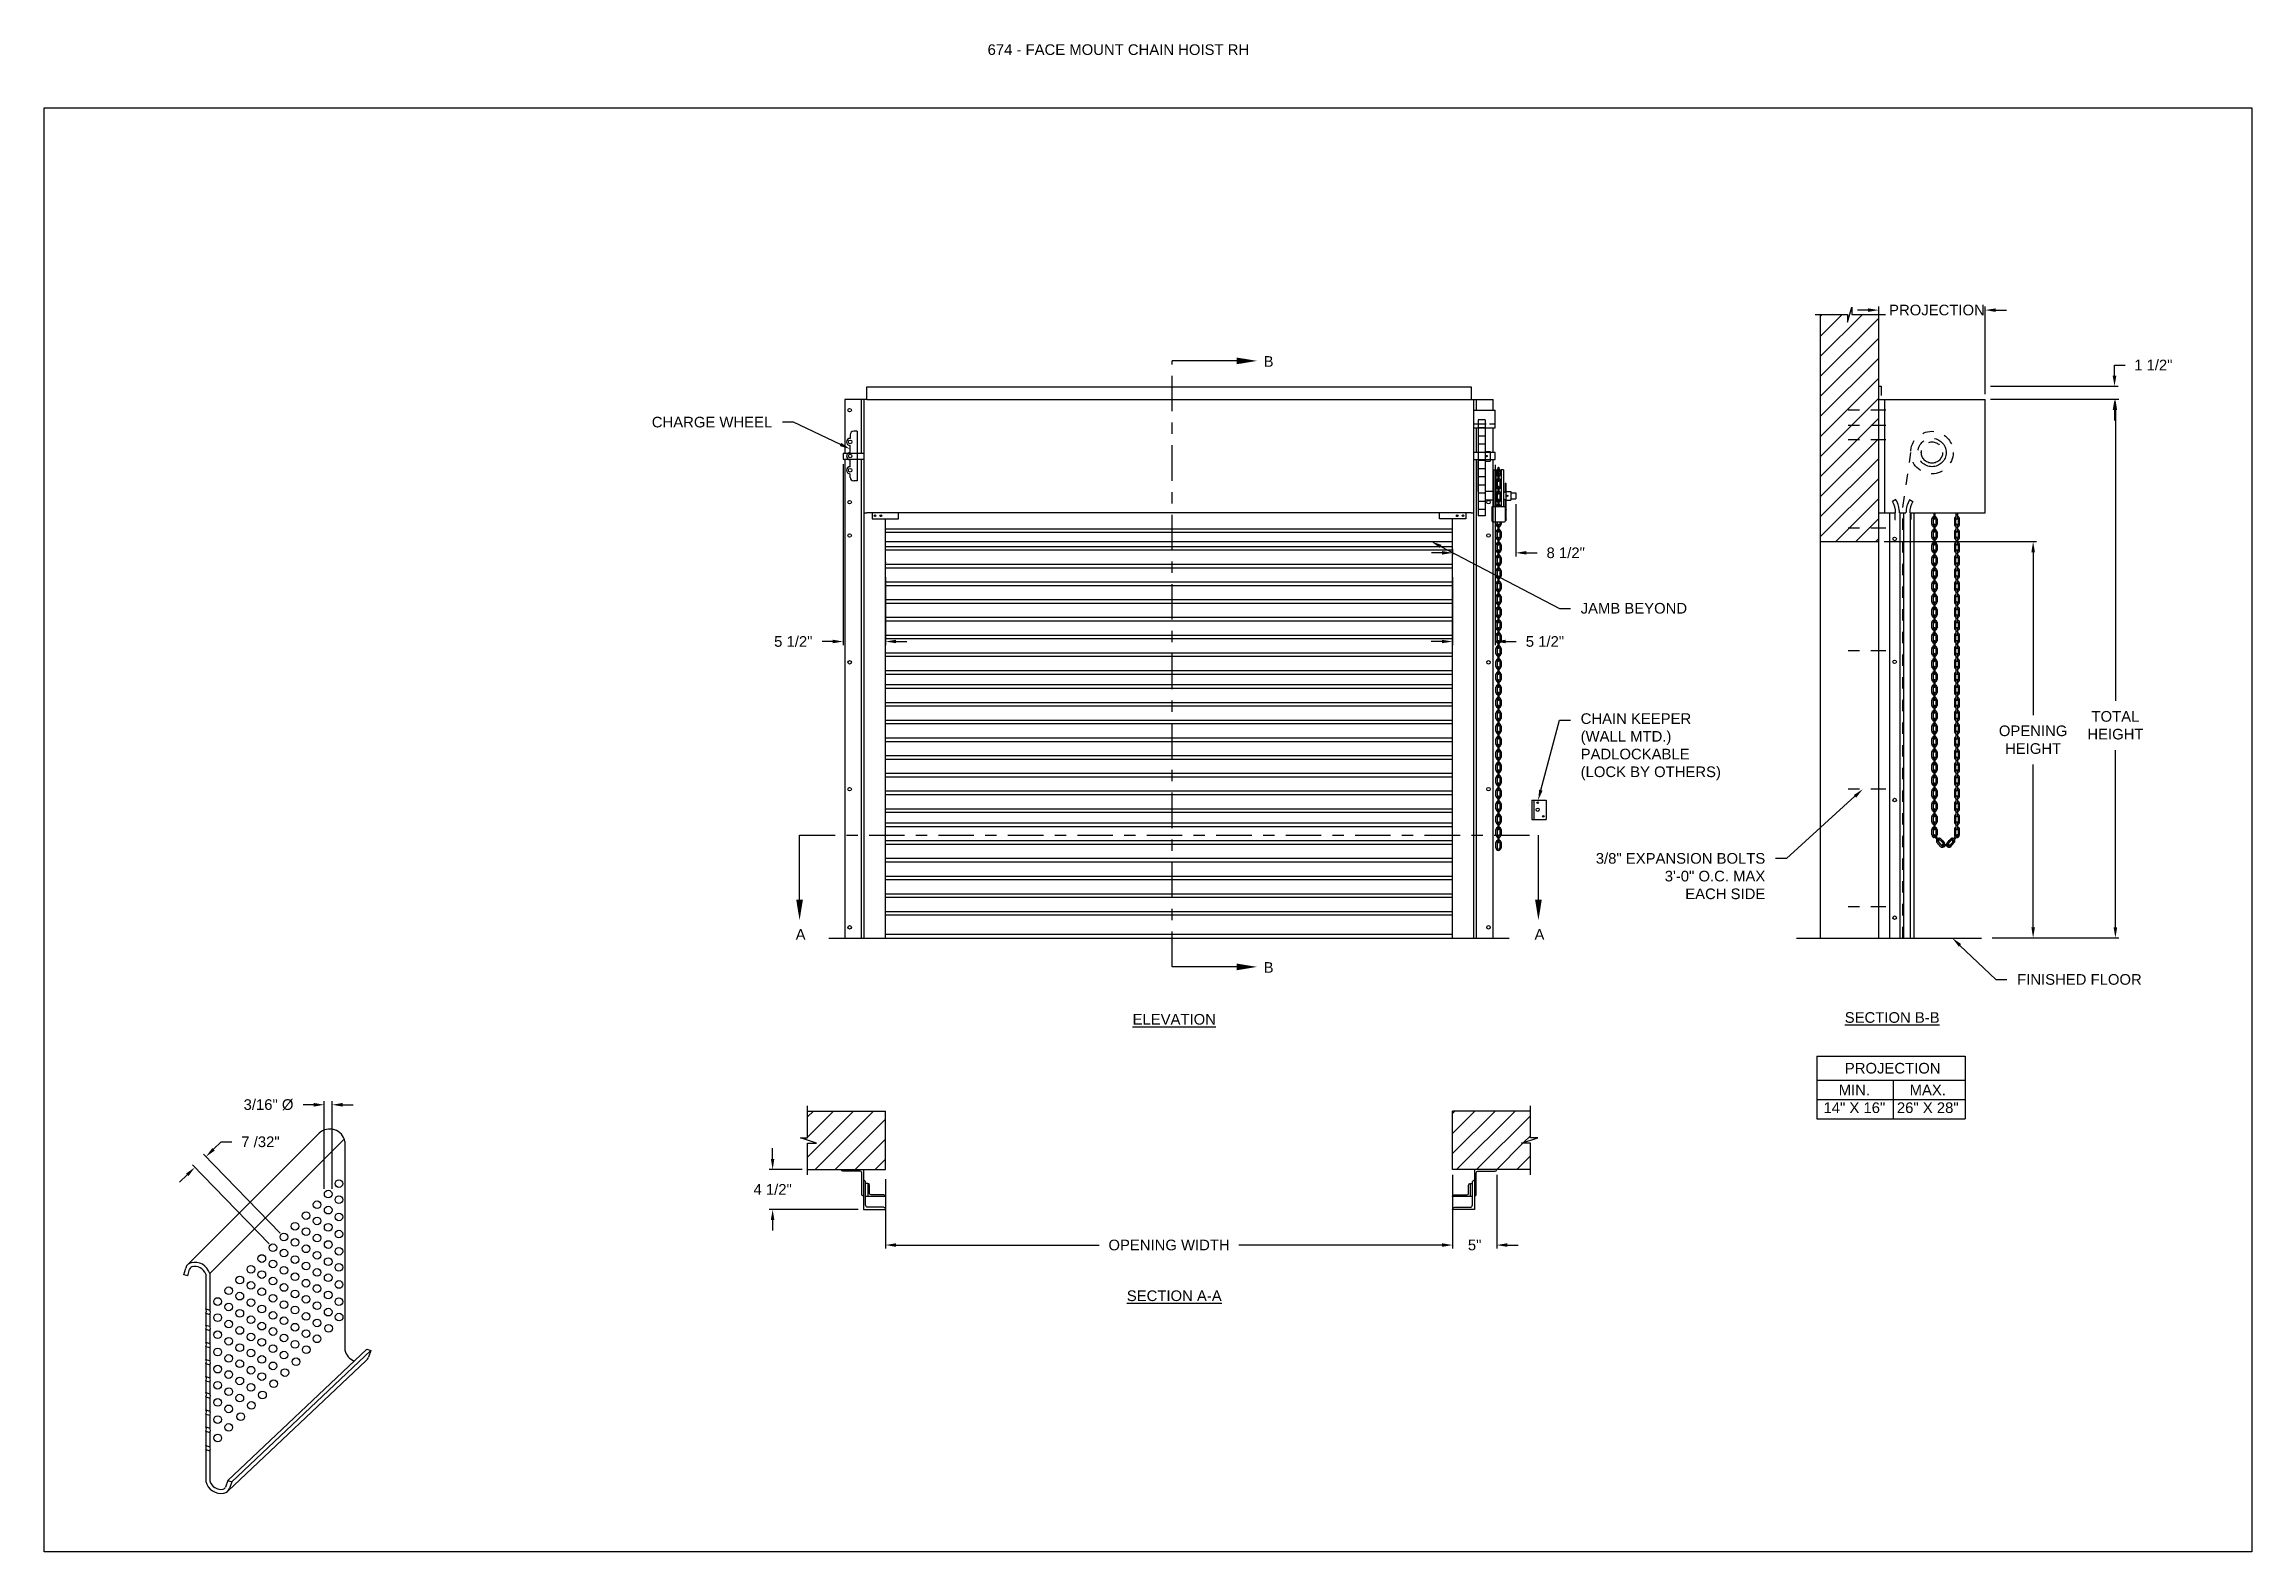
# Model space of a CAD drawing. Header units: inches. Extents: x 169.6 to 213.8, y 195 to 266.5.
# Drawn here: x 194.28 to 213.75, y 214.74 to 228.03 of the extents above; entities that cross this region are included whole.
import ezdxf
from ezdxf import colors
from ezdxf.entities.mleader import LeaderData, LeaderLine
from ezdxf.math import Vec2, Vec3

# ---------------------------------------------------------------- set-up
doc = ezdxf.new("R2010")
doc.units = ezdxf.units.IN
doc.header["$LTSCALE"] = 0.25
doc.header["$MEASUREMENT"] = 0
for name, pattern in [('CENTER', [2, 1.25, -0.25, 0.25, -0.25]), ('CENTER2', [1.125, 0.75, -0.125, 0.125, -0.125]), ('HIDDEN', [0.375, 0.25, -0.125])]:
    doc.linetypes.add(name, pattern=pattern)
for name, color, linetype in [('ANNOTATIONS', 1, 'Continuous'), ('CHAIN HOIST RH', 7, 'Continuous'), ('DETAILS', 4, 'Continuous'), ('SECTION CUTS', 6, 'CENTER')]:
    doc.layers.add(name, color=color, linetype=linetype)
doc.styles.add('ARIAL', font='arial.ttf', dxfattribs={"height": 0.09375})
doc.styles.get("Standard").update_dxf_attribs({"font": 'romans.shx'})
doc.dimstyles.new('STANDARD$0', dxfattribs={"dimtxt": 0.09375, "dimasz": 0.09375, "dimexe": 0.03125, "dimexo": 0.046875, "dimgap": 0.09, "dimtad": 0, "dimtih": 1, "dimtoh": 1, "dimdec": 4, "dimzin": 0, "dimdsep": 46, "dimtxsty": 'ARIAL', "dimcen": 0.09, "dimadec": 0, "dimazin": 0, "dimtfac": 1, "dimtdec": 4, "dimtofl": 0, "dimtmove": 0, "dimatfit": 1, "dimfxl": 1, "dimtolj": 1, "dimtzin": 0, "dimarcsym": 0})
pattern_1 = [(45, (8.0003, -38.43853), (-0.08838835, 0.08838835), [])]

msp = doc.modelspace()

# ---------------------------------------------------------------- texts
at = {"layer": 'ANNOTATIONS', "insert": (202.60373, 228.02965), "char_height": 0.09375, "width": 4.6220629, "attachment_point": 1, "line_spacing_factor": 0.86134, "style": 'ARIAL'}
msp.add_mtext('674 - FACE MOUNT CHAIN HOIST RH', dxfattribs=at)
at = {"layer": 'ANNOTATIONS', "char_height": 0.09375, "attachment_point": 2, "style": 'ARIAL'}
for s, insert, width in [('{\\LELEVATION}', (204.24975, 219.47864), 3.0834986), ('{\\LSECTION B-B}', (210.58116, 219.4946), 1.3823677), ('{\\LSECTION A-A}', (204.24975, 217.04081), 1.3823677)]:
    msp.add_mtext(s, dxfattribs=dict(at, insert=insert, width=width))
for s, width, insert in [('PROJECTION ', 1.7594917, (210.58589, 219.04731)), ('MIN.\\P14" X 16" ', 0.6711642, (210.24776, 218.85532)), ('MAX.\\P26" X 28"', 0.6567117, (210.89519, 218.85532))]:
    msp.add_mtext_dynamic_manual_height_columns(s, width=width, gutter_width=1.36268, heights=[0], dxfattribs=dict(at, insert=insert))
at = {"layer": 'SECTION CUTS', "style": 'ARIAL'}
for s, p in [('B', (205.03826, 225.18623)), ('A', (200.91094, 220.13313)), ('A', (207.42689, 220.13313)), ('B', (205.03826, 219.84202))]:
    msp.add_text(s, height=0.09375, dxfattribs=at).set_placement(p)

# ---------------------------------------------------------------- blocks, each defined once
blk = doc.blocks.new('*D42')
at = {"layer": 'ANNOTATIONS', "color": 0, "lineweight": -2, "transparency": 16777216}
for p, q in [((201.331, 224.326), (201.331, 222.732)), ((201.704, 223.33), (201.704, 222.732)), ((201.237, 222.763), (201.144, 222.763)), ((201.797, 222.763), (201.891, 222.763))]:
    blk.add_line(p, q, dxfattribs=at)
at = {"layer": 'ANNOTATIONS', "color": 0, "transparency": 16777216}
for points in [[(201.237, 222.779), (201.237, 222.748), (201.331, 222.763)], [(201.797, 222.779), (201.797, 222.748), (201.704, 222.763)]]:
    blk.add_solid(points, dxfattribs=at)
at = {"layer": 'defpoints', "color": 0, "transparency": 16777216}
for p in [(201.331, 224.373), (201.704, 223.377), (201.331, 222.763)]:
    blk.add_point(p, dxfattribs=at)
at = {"layer": 'ANNOTATIONS', "color": 0, "transparency": 16777216, "insert": (200.89, 222.763), "char_height": 0.0938, "attachment_point": 5, "style": 'ARIAL'}
blk.add_mtext('\\A1;5 1/2"', dxfattribs=at)
blk = doc.blocks.new('*D43')
at = {"layer": 'ANNOTATIONS', "color": 0, "lineweight": -2, "transparency": 16777216}
for p, q in [((207.079, 224.32), (207.079, 222.732)), ((206.704, 223.33), (206.704, 222.732)), ((206.61, 222.763), (206.516, 222.763)), ((207.172, 222.763), (207.266, 222.763))]:
    blk.add_line(p, q, dxfattribs=at)
at = {"layer": 'ANNOTATIONS', "color": 0, "transparency": 16777216}
for points in [[(206.61, 222.779), (206.61, 222.748), (206.704, 222.763)], [(207.172, 222.779), (207.172, 222.748), (207.079, 222.763)]]:
    blk.add_solid(points, dxfattribs=at)
at = {"layer": 'defpoints', "color": 0, "transparency": 16777216}
for p in [(207.079, 224.367), (206.704, 223.377), (206.704, 222.763)]:
    blk.add_point(p, dxfattribs=at)
at = {"layer": 'ANNOTATIONS', "color": 0, "transparency": 16777216, "insert": (207.519, 222.763), "char_height": 0.0938, "attachment_point": 5, "style": 'ARIAL'}
blk.add_mtext('\\A1;5 1/2"', dxfattribs=at)
blk = doc.blocks.new('*D38')
at = {"layer": 'ANNOTATIONS', "color": 0, "lineweight": -2, "transparency": 16777216}
for p, q in [((200.708, 218.201), (200.708, 218.295)), ((200.969, 218.107), (200.677, 218.107)), ((201.461, 217.755), (200.677, 217.755)), ((200.708, 217.662), (200.708, 217.568))]:
    blk.add_line(p, q, dxfattribs=at)
at = {"layer": 'ANNOTATIONS', "color": 0, "transparency": 16777216}
for points in [[(200.692, 218.201), (200.723, 218.201), (200.708, 218.107)], [(200.692, 217.662), (200.723, 217.662), (200.708, 217.755)]]:
    blk.add_solid(points, dxfattribs=at)
at = {"layer": 'defpoints', "color": 0, "transparency": 16777216}
for p in [(201.016, 218.107), (200.708, 217.755), (201.508, 217.755)]:
    blk.add_point(p, dxfattribs=at)
at = {"layer": 'ANNOTATIONS', "color": 0, "transparency": 16777216, "insert": (200.708, 217.931), "char_height": 0.0938, "attachment_point": 5, "style": 'ARIAL'}
blk.add_mtext('\\A1;4 1/2"', dxfattribs=at)
blk = doc.blocks.new('*D39')
at = {"layer": 'ANNOTATIONS', "color": 0, "lineweight": -2, "transparency": 16777216}
for p, q in [((206.704, 218.06), (206.704, 217.41)), ((207.094, 218.06), (207.094, 217.41)), ((206.61, 217.441), (206.516, 217.441)), ((207.188, 217.441), (207.282, 217.441))]:
    blk.add_line(p, q, dxfattribs=at)
at = {"layer": 'ANNOTATIONS', "color": 0, "transparency": 16777216}
for points in [[(206.61, 217.457), (206.61, 217.425), (206.704, 217.441)], [(207.188, 217.457), (207.188, 217.425), (207.094, 217.441)]]:
    blk.add_solid(points, dxfattribs=at)
at = {"layer": 'defpoints', "color": 0, "transparency": 16777216}
for p in [(206.704, 218.107), (207.094, 218.107), (207.094, 217.441)]:
    blk.add_point(p, dxfattribs=at)
at = {"layer": 'ANNOTATIONS', "color": 0, "transparency": 16777216, "insert": (206.899, 217.441), "char_height": 0.0938, "attachment_point": 5, "style": 'ARIAL'}
blk.add_mtext('\\A1;5"', dxfattribs=at)
blk = doc.blocks.new('*D40')
at = {"layer": 'ANNOTATIONS', "color": 0, "lineweight": -2, "transparency": 16777216}
for p, q in [((210.369, 225.686), (210.276, 225.686)), ((210.463, 225.06), (210.463, 225.717)), ((211.401, 224.945), (211.401, 225.717)), ((211.494, 225.686), (211.588, 225.686))]:
    blk.add_line(p, q, dxfattribs=at)
at = {"layer": 'ANNOTATIONS', "color": 0, "transparency": 16777216}
for points in [[(210.369, 225.701), (210.369, 225.67), (210.463, 225.686)], [(211.494, 225.701), (211.494, 225.67), (211.401, 225.686)]]:
    blk.add_solid(points, dxfattribs=at)
at = {"layer": 'defpoints', "color": 0, "transparency": 16777216}
for p in [(211.401, 225.686), (210.463, 225.014), (211.401, 224.899)]:
    blk.add_point(p, dxfattribs=at)
at = {"layer": 'ANNOTATIONS', "color": 0, "transparency": 16777216, "insert": (210.976, 225.686), "char_height": 0.09375, "attachment_point": 5, "style": 'ARIAL'}
blk.add_mtext('\\A1;PROJECTION', dxfattribs=at)
blk = doc.blocks.new('*D41')
at = {"layer": 'ANNOTATIONS', "color": 0, "lineweight": -2, "transparency": 16777216}
for p, q in [((212.542, 225.107), (212.542, 225.201)), ((212.542, 225.201), (212.636, 225.201)), ((211.448, 225.014), (212.573, 225.014)), ((211.448, 224.899), (212.573, 224.899)), ((212.542, 224.805), (212.542, 224.711))]:
    blk.add_line(p, q, dxfattribs=at)
at = {"layer": 'ANNOTATIONS', "color": 0, "transparency": 16777216}
for points in [[(212.526, 225.107), (212.558, 225.107), (212.542, 225.014)], [(212.526, 224.805), (212.558, 224.805), (212.542, 224.899)]]:
    blk.add_solid(points, dxfattribs=at)
at = {"layer": 'defpoints', "color": 0, "transparency": 16777216}
for p in [(211.401, 225.014), (211.401, 224.899), (212.542, 225.014)]:
    blk.add_point(p, dxfattribs=at)
at = {"layer": 'ANNOTATIONS', "color": 0, "transparency": 16777216, "insert": (212.884, 225.201), "char_height": 0.0938, "attachment_point": 5, "style": 'ARIAL'}
blk.add_mtext('\\A1;1 1/2"', dxfattribs=at)
blk = doc.blocks.new('*D44')
at = {"layer": 'ANNOTATIONS', "color": 0, "lineweight": -2, "transparency": 16777216}
for p, q in [((210.51, 223.645), (211.855, 223.645)), ((211.824, 223.551), (211.824, 222.114)), ((211.824, 220.242), (211.824, 221.679)), ((211.463, 220.149), (211.855, 220.149))]:
    blk.add_line(p, q, dxfattribs=at)
at = {"layer": 'ANNOTATIONS', "color": 0, "transparency": 16777216}
for points in [[(211.809, 223.551), (211.84, 223.551), (211.824, 223.645)], [(211.809, 220.242), (211.84, 220.242), (211.824, 220.149)]]:
    blk.add_solid(points, dxfattribs=at)
at = {"layer": 'defpoints', "color": 0, "transparency": 16777216}
for p in [(210.463, 223.645), (211.824, 223.645), (211.416, 220.149)]:
    blk.add_point(p, dxfattribs=at)
at = {"layer": 'ANNOTATIONS', "color": 0, "transparency": 16777216, "insert": (211.824, 221.897), "char_height": 0.09375, "attachment_point": 5, "style": 'ARIAL'}
blk.add_mtext('\\A1;OPENING \\PHEIGHT', dxfattribs=at)
blk = doc.blocks.new('*D45')
at = {"layer": 'ANNOTATIONS', "color": 0, "lineweight": -2, "transparency": 16777216}
for p, q in [((211.448, 224.899), (212.581, 224.899)), ((212.55, 224.805), (212.55, 222.241)), ((212.55, 220.242), (212.55, 221.806)), ((211.463, 220.149), (212.581, 220.149))]:
    blk.add_line(p, q, dxfattribs=at)
at = {"layer": 'ANNOTATIONS', "color": 0, "transparency": 16777216}
for points in [[(212.534, 224.805), (212.565, 224.805), (212.55, 224.899)], [(212.534, 220.242), (212.565, 220.242), (212.55, 220.149)]]:
    blk.add_solid(points, dxfattribs=at)
at = {"layer": 'defpoints', "color": 0, "transparency": 16777216}
for p in [(211.401, 224.899), (211.416, 220.149), (212.55, 220.149)]:
    blk.add_point(p, dxfattribs=at)
at = {"layer": 'ANNOTATIONS', "color": 0, "transparency": 16777216, "insert": (212.55, 222.024), "char_height": 0.0938, "attachment_point": 5, "style": 'ARIAL'}
blk.add_mtext('\\A1;TOTAL\\PHEIGHT', dxfattribs=at)
blk = doc.blocks.new('*D46')
at = {"layer": 'ANNOTATIONS', "color": 0, "lineweight": -2, "transparency": 16777216}
for p, q in [((201.704, 218.021), (201.704, 217.41)), ((206.704, 217.488), (206.704, 217.472)), ((201.797, 217.441), (203.587, 217.441)), ((206.61, 217.441), (204.82, 217.441))]:
    blk.add_line(p, q, dxfattribs=at)
at = {"layer": 'ANNOTATIONS', "color": 0, "transparency": 16777216}
for points in [[(201.797, 217.457), (201.797, 217.425), (201.704, 217.441)], [(206.61, 217.457), (206.61, 217.425), (206.704, 217.441)]]:
    blk.add_solid(points, dxfattribs=at)
at = {"layer": 'defpoints', "color": 0, "transparency": 16777216}
for p in [(201.704, 218.068), (206.704, 217.441), (206.704, 217.441)]:
    blk.add_point(p, dxfattribs=at)
at = {"layer": 'ANNOTATIONS', "color": 0, "transparency": 16777216, "insert": (204.204, 217.441), "char_height": 0.09375, "attachment_point": 5, "style": 'ARIAL'}
blk.add_mtext('\\A1;OPENING WIDTH', dxfattribs=at)
blk = doc.blocks.new('*D47')
at = {"layer": 'ANNOTATIONS', "color": 0, "lineweight": -2, "transparency": 16777216}
for p, q in [((207.261, 223.975), (207.261, 223.514)), ((206.612, 223.545), (206.519, 223.545)), ((206.706, 223.524), (206.706, 223.577)), ((207.355, 223.545), (207.449, 223.545))]:
    blk.add_line(p, q, dxfattribs=at)
at = {"layer": 'ANNOTATIONS', "color": 0, "transparency": 16777216}
for points in [[(206.612, 223.561), (206.612, 223.53), (206.706, 223.545)], [(207.355, 223.561), (207.355, 223.53), (207.261, 223.545)]]:
    blk.add_solid(points, dxfattribs=at)
at = {"layer": 'defpoints', "color": 0, "transparency": 16777216}
for p in [(207.261, 224.022), (207.261, 223.545), (206.706, 223.477)]:
    blk.add_point(p, dxfattribs=at)
at = {"layer": 'ANNOTATIONS', "color": 0, "transparency": 16777216, "insert": (207.702, 223.545), "char_height": 0.0938, "attachment_point": 5, "style": 'ARIAL'}
blk.add_mtext('\\A1;8 1/2"', dxfattribs=at)
blk = doc.blocks.new('*D78')
at = {"layer": 'ANNOTATIONS', "color": 0, "lineweight": -2, "transparency": 16777216}
for p, q in [((196.661, 218.678), (196.567, 218.678)), ((196.754, 217.938), (196.754, 218.709)), ((196.822, 217.938), (196.822, 218.709)), ((196.916, 218.678), (197.009, 218.678))]:
    blk.add_line(p, q, dxfattribs=at)
at = {"layer": 'ANNOTATIONS', "color": 0, "transparency": 16777216}
for points in [[(196.661, 218.694), (196.661, 218.662), (196.754, 218.678)], [(196.916, 218.694), (196.916, 218.662), (196.822, 218.678)]]:
    blk.add_solid(points, dxfattribs=at)
at = {"layer": 'defpoints', "color": 0, "transparency": 16777216}
for p in [(196.822, 218.678), (196.754, 217.891), (196.822, 217.891)]:
    blk.add_point(p, dxfattribs=at)
at = {"layer": 'ANNOTATIONS', "color": 0, "transparency": 16777216, "insert": (196.262, 218.678), "char_height": 0.09375, "attachment_point": 5, "style": 'ARIAL'}
blk.add_mtext('\\A1;3/16" %%C', dxfattribs=at)
blk = doc.blocks.new('*D79')
at = {"layer": 'ANNOTATIONS', "color": 0, "lineweight": -2, "transparency": 16777216}
for p, q in [((195.777, 218.286), (195.844, 218.351)), ((195.844, 218.351), (195.938, 218.351)), ((196.268, 217.451), (195.591, 218.148)), ((196.365, 217.545), (195.688, 218.243)), ((195.545, 218.06), (195.478, 217.995))]:
    blk.add_line(p, q, dxfattribs=at)
at = {"layer": 'ANNOTATIONS', "color": 0, "transparency": 16777216}
for points in [[(195.766, 218.297), (195.788, 218.274), (195.71, 218.22)], [(195.534, 218.071), (195.556, 218.049), (195.612, 218.126)]]:
    blk.add_solid(points, dxfattribs=at)
at = {"layer": 'defpoints', "color": 0, "transparency": 16777216}
for p in [(195.71, 218.22), (196.398, 217.512), (196.3, 217.417)]:
    blk.add_point(p, dxfattribs=at)
at = {"layer": 'ANNOTATIONS', "color": 0, "transparency": 16777216, "insert": (196.191, 218.351), "char_height": 0.0938, "attachment_point": 5, "style": 'ARIAL'}
blk.add_mtext('\\A1;7 /32"', dxfattribs=at)

# ---------------------------------------------------------------- dimensions: what is measured, and where the dimension line sits
at = {"layer": 'ANNOTATIONS'}
for base, p1, p2, text, picture, middle in [((211.40067, 225.68587), (210.46317, 225.0136), (211.40067, 224.89855), 'PROJECTION', '*D40', (210.97598, 225.68587)), ((207.26112, 223.54547), (206.70602, 223.47673), (207.26112, 224.02191), '8 1/2"', '*D47', (207.70179, 223.54547)), ((196.82195, 218.67798), (196.75431, 217.89066), (196.82195, 217.89066), '3/16" %%C', '*D78', (196.26216, 218.67798)), ((207.09449, 217.44098), (206.70373, 218.10708), (207.09449, 218.10708), '5"', '*D39', (206.89911, 217.44098))]:
    dim = msp.add_linear_dim(base=base, p1=p1, p2=p2, text=text, dimstyle='STANDARD$0', dxfattribs=at)
    dim.commit()
    dim.dimension.update_dxf_attribs({"geometry": picture, "text_midpoint": middle, "dimtype": 160})
for base, p1, p2, text, picture, middle in [((212.54193, 225.0136), (211.40067, 224.89855), (211.40067, 225.0136), '1 1/2"', '*D41', (212.88437, 225.2011)), ((211.82424, 223.64519), (211.4163, 220.14855), (210.46317, 223.64519), 'OPENING \\PHEIGHT', '*D44', (211.82424, 221.89687))]:
    dim = msp.add_linear_dim(base=base, p1=p1, p2=p2, angle=90, text=text, dimstyle='STANDARD$0', dxfattribs=at)
    dim.commit()
    dim.dimension.update_dxf_attribs({"geometry": picture, "text_midpoint": middle})
for base, p1, p2, angle, text, picture, middle in [((212.54974, 220.14855), (211.40067, 224.89855), (211.4163, 220.14855), 90, 'TOTAL\\PHEIGHT', '*D45', (212.54974, 222.02355)), ((201.33102, 222.76335), (201.70373, 223.37673), (201.33102, 224.3726), 180, '5 1/2"', '*D42', (200.89042, 222.76335)), ((206.70373, 222.76335), (207.07873, 224.3673), (206.70373, 223.37668), 180, '5 1/2"', '*D43', (207.51933, 222.76335)), ((200.70778, 217.7554), (201.01623, 218.10708), (201.50835, 217.7554), 90, '4 1/2"', '*D38', (200.70778, 217.93124))]:
    dim = msp.add_linear_dim(base=base, p1=p1, p2=p2, angle=angle, text=text, dimstyle='STANDARD$0', dxfattribs=at)
    dim.commit()
    dim.dimension.update_dxf_attribs({"geometry": picture, "text_midpoint": middle, "dimtype": 160})
dim = msp.add_aligned_dim(p1=(196.30046, 217.41696), p2=(196.39801, 217.5117), distance=0.98769, text='7 /32"', dimstyle='STANDARD$0', dxfattribs=at)
dim.commit()
dim.dimension.update_dxf_attribs({"geometry": '*D79', "text_midpoint": (196.1909, 218.35089)})
dim = msp.add_linear_dim(base=(206.70373, 217.44098), p1=(201.70373, 218.06802), p2=(206.70373, 217.44098), text='OPENING WIDTH', dimstyle='STANDARD$0', dxfattribs=at)
dim.commit()
dim.dimension.update_dxf_attribs({"geometry": '*D46', "text_midpoint": (204.20373, 217.44098)})

# ---------------------------------------------------------------- hatches: boundary and pattern name
at = {"layer": 'CHAIN HOIST RH', "linetype": 'Continuous'}
h = msp.add_hatch(dxfattribs=at)
h.set_pattern_fill('ANSI31', color=256, style=0)
h.set_pattern_definition([(45, (8.63474, -38.43853), (-0.088388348, 0.088388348), [])])
h.paths.add_polyline_path([(210.46317, 224.91232), (210.46317, 225.64691), (210.22668, 225.64691), (210.22668, 225.71157), (210.18826, 225.57821), (210.18826, 225.64691), (209.94755, 225.64691), (209.94755, 225.09661)])
h.paths.add_polyline_path([(209.94755, 225.09661), (209.94755, 223.64519), (210.46317, 223.64519), (210.46317, 224.89855), (210.46317, 224.91232)])
at = {"layer": 'CHAIN HOIST RH'}
h = msp.add_hatch(dxfattribs=at)
h.set_pattern_fill('ANSI31', color=256, style=0)
h.set_pattern_definition(pattern_1)
h.paths.add_polyline_path([(201.70373, 218.62271), (201.01623, 218.62271), (201.01623, 218.38551), (200.95212, 218.38551), (201.09419, 218.3386), (201.01623, 218.3386), (201.01623, 218.10708), (201.70373, 218.10708), (201.70373, 218.26959)])
h = msp.add_hatch(dxfattribs=at)
h.set_pattern_fill('ANSI31', color=256, style=0)
h.set_pattern_definition(pattern_1)
h.paths.add_polyline_path([(207.45533, 218.38551), (207.39123, 218.38551), (207.39123, 218.62271), (206.70373, 218.62271), (206.70373, 218.10708), (206.7219, 218.10708), (207.39123, 218.10708), (207.39123, 218.3386), (207.31326, 218.3386)])

# ---------------------------------------------------------------- linework, layer by layer
at = {"layer": 'ANNOTATIONS'}
for p, q in [((209.91719, 219.10674), (209.91719, 218.55537)), ((209.91719, 219.10674), (211.22496, 219.10674)), ((211.22496, 219.10674), (211.22496, 218.55537)), ((209.91719, 218.89527), (211.22496, 218.89527)), ((210.59005, 218.89527), (210.59005, 218.55537)), ((209.91719, 218.72532), (211.22496, 218.72532)), ((209.91719, 218.55537), (211.22496, 218.55537))]:
    msp.add_line(p, q, dxfattribs=at)
at = {"layer": 'CHAIN HOIST RH', "linetype": 'Continuous'}
for p, q in [((210.18826, 225.57821), (210.22668, 225.71157)), ((210.22668, 225.71157), (210.22668, 225.64691)), ((209.90116, 225.64691), (210.18826, 225.64691)), ((209.94755, 225.64691), (209.94755, 220.14855)), ((210.18826, 225.64691), (210.18826, 225.57821)), ((210.22668, 225.64691), (210.52187, 225.64691)), ((210.46317, 220.14855), (210.46317, 225.64691)), ((201.53967, 224.89855), (201.34408, 224.89855)), ((201.34408, 224.89855), (201.34408, 224.4245)), ((201.49279, 224.4245), (201.49279, 224.89855)), ((201.51623, 220.14855), (201.51623, 224.89855)), ((206.86779, 224.89855), (207.06338, 224.89855)), ((206.89123, 220.14855), (206.89123, 224.89855)), ((206.91467, 224.8048), (206.91467, 224.89855)), ((207.06338, 224.8048), (207.06338, 224.89855)), ((210.46317, 225.0136), (210.48458, 225.0136)), ((210.46317, 224.89855), (211.40067, 224.89855)), ((210.48458, 225.0136), (210.48458, 224.93134)), ((210.51595, 223.89855), (210.51595, 224.89855)), ((211.40067, 223.89855), (211.40067, 224.89855)), ((206.89123, 224.8048), (207.07873, 224.8048)), ((207.07873, 224.64855), (207.07873, 224.8048)), ((201.39123, 224.58605), (201.39123, 224.5548)), ((201.39123, 224.4298), (201.39123, 224.4923)), ((201.45373, 224.6173), (201.42248, 224.6173)), ((201.45373, 224.6173), (201.45373, 224.1798)), ((206.9995, 224.6798), (206.89123, 224.6798)), ((206.89123, 224.64855), (207.07873, 224.64855)), ((206.91467, 224.4298), (206.91467, 224.64855)), ((207.07873, 224.6798), (207.03075, 224.6798)), ((207.06338, 224.4298), (207.06338, 224.64855)), ((201.34408, 224.3726), (201.34408, 220.14855)), ((201.39123, 224.3048), (201.39123, 224.3673)), ((201.49279, 220.14855), (201.49279, 224.3726)), ((207.07873, 224.4298), (206.89123, 224.4298)), ((206.89123, 224.3673), (207.07873, 224.3673)), ((206.91467, 220.14855), (206.91467, 224.3673)), ((206.91696, 224.08718), (206.91696, 224.35503)), ((207.06338, 220.14855), (207.06338, 224.3673)), ((207.07873, 224.3673), (207.07873, 224.4298)), ((201.39123, 224.21105), (201.39123, 224.2423)), ((201.45373, 224.1798), (201.42248, 224.1798)), ((210.6137, 224.01414), (210.58479, 223.99716)), ((210.73453, 224.01414), (210.76344, 223.99716)), ((201.51623, 223.89855), (201.53967, 223.89855)), ((201.58687, 223.89855), (201.58687, 223.84613)), ((201.58687, 223.84613), (201.81767, 223.84613)), ((201.70373, 220.14855), (201.70373, 223.84613)), ((201.81767, 223.84613), (201.81767, 223.89855)), ((206.58978, 223.84613), (206.58978, 223.89855)), ((206.82059, 223.84613), (206.58978, 223.84613)), ((206.70373, 220.14855), (206.70373, 223.84613)), ((206.82059, 223.89855), (206.82059, 223.84613)), ((206.86779, 223.89855), (206.89123, 223.89855)), ((210.46317, 223.89855), (210.61161, 223.89855)), ((210.55713, 223.89855), (210.55713, 220.14855)), ((210.6038, 223.89855), (210.6038, 223.84005)), ((210.6038, 223.84005), (210.61161, 223.84005)), ((210.64514, 223.89855), (210.70308, 223.89855)), ((210.6484, 223.89855), (210.6484, 220.14855)), ((210.68193, 223.89855), (210.68193, 220.14855)), ((210.73661, 223.89855), (211.40067, 223.89855)), ((210.74442, 223.84005), (210.73661, 223.84005)), ((210.73988, 223.89855), (210.73988, 220.14855)), ((210.74442, 223.89855), (210.74442, 223.84005)), ((210.7734, 223.89855), (210.7734, 220.14855)), ((201.70373, 223.64519), (206.70373, 223.64519)), ((209.94755, 223.64519), (210.46317, 223.64519)), ((207.40451, 221.36499), (207.40451, 221.19311)), ((207.40451, 221.36499), (207.52951, 221.36499)), ((207.40451, 221.19311), (207.52951, 221.19311)), ((207.42013, 221.36499), (207.42013, 221.19311)), ((207.52951, 221.36499), (207.52951, 221.19311)), ((209.73819, 220.14855), (211.36942, 220.14855)), ((201.01623, 218.38551), (201.01623, 218.66958)), ((207.39123, 218.38551), (207.39123, 218.66958)), ((201.09419, 218.3386), (200.95212, 218.38551)), ((200.95212, 218.38551), (201.01623, 218.38551)), ((201.01623, 218.06021), (201.01623, 218.3386)), ((201.01623, 218.3386), (201.09419, 218.3386)), ((207.31326, 218.3386), (207.45533, 218.38551)), ((207.39123, 218.3386), (207.31326, 218.3386)), ((207.45533, 218.38551), (207.39123, 218.38551)), ((207.39123, 218.06021), (207.39123, 218.3386)), ((201.50835, 218.10708), (201.50835, 217.7554)), ((206.89911, 218.10708), (206.89911, 217.7554)), ((201.50835, 217.87263), (201.50835, 217.87263)), ((201.54742, 217.98495), (201.52788, 217.98495)), ((206.86003, 217.98495), (206.87957, 217.98495)), ((206.89911, 217.87263), (206.89911, 217.87263)), ((201.70373, 217.86772), (201.52788, 217.86772))]:
    msp.add_line(p, q, dxfattribs=at)
at = {"layer": 'CHAIN HOIST RH'}
for p, q in [((201.53967, 224.89855), (201.53967, 225.00988)), ((201.53967, 225.00988), (206.86779, 225.00988)), ((201.53967, 224.89855), (206.86779, 224.89855)), ((206.86779, 225.00988), (206.86779, 224.89855)), ((206.89123, 223.89855), (206.89123, 224.89855)), ((206.93048, 224.71904), (206.93048, 223.87099)), ((206.99267, 224.71904), (206.93048, 224.71904)), ((206.99267, 224.71904), (206.99267, 223.87099)), ((206.99267, 224.64743), (206.93048, 224.64743)), ((206.99267, 224.57543), (206.93048, 224.57543)), ((206.99267, 224.50343), (206.93048, 224.50343)), ((201.33102, 224.4245), (201.51623, 224.4245)), ((201.33102, 224.4245), (201.33102, 224.3726)), ((201.33102, 224.3726), (201.51623, 224.3726)), ((206.99267, 224.43143), (206.93048, 224.43143)), ((206.99267, 224.35943), (206.93048, 224.35943)), ((206.99267, 224.43787), (207.03638, 224.43787)), ((206.99267, 224.35503), (207.03638, 224.35503)), ((207.03638, 224.43787), (207.03638, 224.35503)), ((207.10357, 224.29464), (207.10357, 224.26488)), ((207.11467, 224.26488), (207.11467, 224.29464)), ((206.99267, 224.28743), (206.93048, 224.28743)), ((206.99267, 224.21543), (206.93048, 224.21543)), ((206.99267, 224.14343), (206.93048, 224.14343)), ((207.06427, 224.27706), (207.0862, 224.27706)), ((207.06427, 224.27706), (207.06427, 223.95087)), ((207.0862, 224.27706), (207.0862, 223.95087)), ((207.0973, 224.26112), (207.0973, 224.24487)), ((207.0973, 224.17717), (207.0973, 224.13075)), ((207.10357, 224.23954), (207.10357, 224.21316)), ((207.10357, 224.21316), (207.11467, 224.21316)), ((207.10357, 224.21226), (207.10357, 224.1825)), ((207.10357, 224.21226), (207.11467, 224.21226)), ((207.10357, 224.12542), (207.10357, 224.06838)), ((207.10357, 224.10143), (207.11467, 224.10143)), ((207.10357, 224.10053), (207.11467, 224.10053)), ((207.11467, 224.21316), (207.11467, 224.23954)), ((207.11467, 224.1825), (207.11467, 224.21226)), ((207.11467, 224.06838), (207.11467, 224.12542)), ((207.12094, 224.26112), (207.12094, 224.24487)), ((207.12094, 224.25229), (207.13204, 224.25229)), ((207.12094, 224.2514), (207.13204, 224.2514)), ((207.12094, 224.17717), (207.12094, 224.15935)), ((207.12094, 224.15935), (207.13204, 224.15935)), ((207.12094, 224.15845), (207.13204, 224.15845)), ((207.12094, 224.15845), (207.12094, 224.13075)), ((207.13204, 224.27706), (207.13204, 223.95087)), ((207.15396, 224.27706), (207.13204, 224.27706)), ((207.15396, 224.27706), (207.15396, 223.95087)), ((207.17061, 224.09047), (207.17061, 224.1591)), ((207.17506, 224.1591), (207.17061, 224.1591)), ((207.17506, 224.1591), (207.17506, 223.82609)), ((206.99267, 224.07143), (206.93048, 224.07143)), ((206.99267, 223.99943), (206.93048, 223.99943)), ((206.99267, 223.92743), (206.93048, 223.92743)), ((207.06427, 224.08718), (206.99267, 224.08718)), ((207.06427, 224.00855), (206.99267, 224.00855)), ((207.05029, 223.95087), (207.05029, 223.82842)), ((207.17061, 223.95087), (207.05029, 223.95087)), ((207.0973, 224.06305), (207.0973, 224.01663)), ((207.10357, 224.0113), (207.10357, 223.98491)), ((207.10357, 223.98491), (207.11467, 223.98491)), ((207.10357, 223.98401), (207.11467, 223.98401)), ((207.10357, 223.98401), (207.10357, 223.95426)), ((207.11467, 223.98491), (207.11467, 224.0113)), ((207.11467, 223.95426), (207.11467, 223.98401)), ((207.12094, 224.06305), (207.12094, 224.04522)), ((207.12094, 224.04522), (207.13204, 224.04522)), ((207.12094, 224.04432), (207.13204, 224.04432)), ((207.12094, 224.04432), (207.12094, 224.01663)), ((207.16086, 224.08072), (207.15396, 224.08072)), ((207.16086, 224.01501), (207.15396, 224.01501)), ((207.17061, 223.82842), (207.17061, 224.00526)), ((207.17506, 224.08718), (207.21877, 224.08718)), ((207.17506, 224.00855), (207.21877, 224.00855)), ((207.21877, 224.08718), (207.21877, 224.00855)), ((207.21877, 224.07381), (207.26112, 224.07381)), ((207.21877, 224.02191), (207.26112, 224.02191)), ((207.26112, 224.07381), (207.26112, 224.02191)), ((206.86779, 223.89855), (201.53967, 223.89855)), ((201.70373, 223.75778), (206.70373, 223.75778)), ((201.70373, 223.72653), (206.70373, 223.72653)), ((206.99267, 223.87099), (206.93048, 223.87099)), ((207.06004, 223.81867), (207.16086, 223.81867)), ((207.0862, 223.79729), (207.0862, 223.81867)), ((207.0862, 223.68316), (207.0862, 223.72959)), ((207.0973, 223.81867), (207.0973, 223.79729)), ((207.0973, 223.72959), (207.0973, 223.68316)), ((207.10357, 223.79196), (207.10357, 223.76557)), ((207.10357, 223.76557), (207.11467, 223.76557)), ((207.10357, 223.76467), (207.11467, 223.76467)), ((207.10357, 223.76467), (207.10357, 223.73492)), ((207.11467, 223.76557), (207.11467, 223.79196)), ((207.11467, 223.73492), (207.11467, 223.76467)), ((207.12094, 223.81867), (207.12094, 223.79729)), ((207.12094, 223.72959), (207.12094, 223.71176)), ((207.12094, 223.71176), (207.13204, 223.71176)), ((207.12094, 223.71086), (207.12094, 223.68316)), ((207.12094, 223.71086), (207.13204, 223.71086)), ((207.13204, 223.81867), (207.13204, 223.79729)), ((207.13204, 223.72959), (207.13204, 223.71176)), ((207.13204, 223.71086), (207.13204, 223.68316)), ((207.17061, 223.82785), (207.17061, 223.82609)), ((207.17506, 223.82609), (207.17061, 223.82609)), ((210.93068, 223.79729), (210.93068, 223.84371)), ((210.93068, 223.68316), (210.93068, 223.72959)), ((210.94178, 223.84371), (210.94178, 223.79729)), ((210.94178, 223.72959), (210.94178, 223.68316)), ((210.94805, 223.89855), (210.94805, 223.87969)), ((210.94805, 223.87969), (210.95915, 223.87969)), ((210.94805, 223.8788), (210.94805, 223.84904)), ((210.94805, 223.8788), (210.95915, 223.8788)), ((210.94805, 223.79196), (210.94805, 223.76557)), ((210.94805, 223.76557), (210.95915, 223.76557)), ((210.94805, 223.76467), (210.95915, 223.76467)), ((210.94805, 223.76467), (210.94805, 223.73492)), ((210.95915, 223.87969), (210.95915, 223.89855)), ((210.95915, 223.84904), (210.95915, 223.8788)), ((210.95915, 223.76557), (210.95915, 223.79196)), ((210.95915, 223.73492), (210.95915, 223.76467)), ((210.96542, 223.84371), (210.96542, 223.82588)), ((210.96542, 223.82588), (210.97652, 223.82588)), ((210.96542, 223.82498), (210.96542, 223.79729)), ((210.96542, 223.82498), (210.97652, 223.82498)), ((210.96542, 223.72959), (210.96542, 223.71176)), ((210.96542, 223.71176), (210.97652, 223.71176)), ((210.96542, 223.71086), (210.96542, 223.68316)), ((210.96542, 223.71086), (210.97652, 223.71086)), ((210.97652, 223.84371), (210.97652, 223.82588)), ((210.97652, 223.82498), (210.97652, 223.79729)), ((210.97652, 223.72959), (210.97652, 223.71176)), ((210.97652, 223.71086), (210.97652, 223.68316)), ((211.12956, 223.84371), (211.12956, 223.82588)), ((211.14066, 223.82588), (211.12956, 223.82588)), ((211.12956, 223.82498), (211.12956, 223.79729)), ((211.14066, 223.82498), (211.12956, 223.82498)), ((211.12956, 223.72959), (211.12956, 223.71176)), ((211.14066, 223.71176), (211.12956, 223.71176)), ((211.12956, 223.71086), (211.12956, 223.68316)), ((211.14066, 223.71086), (211.12956, 223.71086)), ((211.14066, 223.84371), (211.14066, 223.82588)), ((211.14066, 223.82498), (211.14066, 223.79729)), ((211.14066, 223.72959), (211.14066, 223.71176)), ((211.14066, 223.71086), (211.14066, 223.68316)), ((211.14693, 223.87969), (211.14693, 223.89855)), ((211.15803, 223.87969), (211.14693, 223.87969)), ((211.15803, 223.8788), (211.14693, 223.8788)), ((211.14693, 223.84904), (211.14693, 223.8788)), ((211.14693, 223.76557), (211.14693, 223.79196)), ((211.15803, 223.76557), (211.14693, 223.76557)), ((211.14693, 223.73492), (211.14693, 223.76467)), ((211.15803, 223.76467), (211.14693, 223.76467)), ((211.15803, 223.89855), (211.15803, 223.87969)), ((211.15803, 223.8788), (211.15803, 223.84904)), ((211.15803, 223.79196), (211.15803, 223.76557)), ((211.15803, 223.76467), (211.15803, 223.73492)), ((211.1643, 223.84371), (211.1643, 223.79729)), ((211.1643, 223.72959), (211.1643, 223.68316)), ((211.1754, 223.79729), (211.1754, 223.84371)), ((211.1754, 223.68316), (211.1754, 223.72959)), ((201.70373, 223.60153), (206.70373, 223.60153)), ((201.70373, 223.57028), (206.70373, 223.57028)), ((207.0862, 223.56904), (207.0862, 223.61547)), ((207.0973, 223.61547), (207.0973, 223.56904)), ((207.10357, 223.67783), (207.10357, 223.65145)), ((207.10357, 223.65145), (207.11467, 223.65145)), ((207.10357, 223.65055), (207.10357, 223.6208)), ((207.10357, 223.65055), (207.11467, 223.65055)), ((207.10357, 223.56371), (207.10357, 223.53733)), ((207.10357, 223.53733), (207.11467, 223.53733)), ((207.10357, 223.53643), (207.10357, 223.50667)), ((207.10357, 223.53643), (207.11467, 223.53643)), ((207.11467, 223.65145), (207.11467, 223.67783)), ((207.11467, 223.6208), (207.11467, 223.65055)), ((207.11467, 223.53733), (207.11467, 223.56371)), ((207.11467, 223.50667), (207.11467, 223.53643)), ((207.12094, 223.61547), (207.12094, 223.59764)), ((207.12094, 223.59764), (207.13204, 223.59764)), ((207.12094, 223.59674), (207.13204, 223.59674)), ((207.12094, 223.59674), (207.12094, 223.56904)), ((207.13204, 223.61547), (207.13204, 223.59764)), ((207.13204, 223.59674), (207.13204, 223.56904)), ((210.93068, 223.56904), (210.93068, 223.61547)), ((210.94178, 223.61547), (210.94178, 223.56904)), ((210.94805, 223.67783), (210.94805, 223.65145)), ((210.94805, 223.65145), (210.95915, 223.65145)), ((210.94805, 223.65055), (210.95915, 223.65055)), ((210.94805, 223.65055), (210.94805, 223.6208)), ((210.94805, 223.56371), (210.94805, 223.53733)), ((210.94805, 223.53733), (210.95915, 223.53733)), ((210.94805, 223.53643), (210.95915, 223.53643)), ((210.94805, 223.53643), (210.94805, 223.50667)), ((210.95915, 223.65145), (210.95915, 223.67783)), ((210.95915, 223.6208), (210.95915, 223.65055)), ((210.95915, 223.53733), (210.95915, 223.56371)), ((210.95915, 223.50667), (210.95915, 223.53643)), ((210.96542, 223.61547), (210.96542, 223.59764)), ((210.96542, 223.59764), (210.97652, 223.59764)), ((210.96542, 223.59674), (210.96542, 223.56904)), ((210.96542, 223.59674), (210.97652, 223.59674)), ((210.97652, 223.61547), (210.97652, 223.59764)), ((210.97652, 223.59674), (210.97652, 223.56904)), ((211.12956, 223.61547), (211.12956, 223.59764)), ((211.14066, 223.59764), (211.12956, 223.59764)), ((211.14066, 223.59674), (211.12956, 223.59674)), ((211.12956, 223.59674), (211.12956, 223.56904)), ((211.14066, 223.61547), (211.14066, 223.59764)), ((211.14066, 223.59674), (211.14066, 223.56904)), ((211.14693, 223.65145), (211.14693, 223.67783)), ((211.15803, 223.65145), (211.14693, 223.65145)), ((211.15803, 223.65055), (211.14693, 223.65055)), ((211.14693, 223.6208), (211.14693, 223.65055)), ((211.14693, 223.53733), (211.14693, 223.56371)), ((211.15803, 223.53733), (211.14693, 223.53733)), ((211.14693, 223.50667), (211.14693, 223.53643)), ((211.15803, 223.53643), (211.14693, 223.53643)), ((211.15803, 223.67783), (211.15803, 223.65145)), ((211.15803, 223.65055), (211.15803, 223.6208)), ((211.15803, 223.56371), (211.15803, 223.53733)), ((211.15803, 223.53643), (211.15803, 223.50667)), ((211.1643, 223.61547), (211.1643, 223.56904)), ((211.1754, 223.56904), (211.1754, 223.61547)), ((201.70373, 223.44528), (206.70373, 223.44528)), ((201.70373, 223.41403), (206.70373, 223.41403)), ((207.0862, 223.45492), (207.0862, 223.50134)), ((207.0862, 223.3408), (207.0862, 223.38722)), ((207.0973, 223.50134), (207.0973, 223.45492)), ((207.0973, 223.38722), (207.0973, 223.3408)), ((207.10357, 223.44959), (207.10357, 223.42321)), ((207.10357, 223.42321), (207.11467, 223.42321)), ((207.10357, 223.42231), (207.10357, 223.39255)), ((207.10357, 223.42231), (207.11467, 223.42231)), ((207.10357, 223.33547), (207.10357, 223.30909)), ((207.11467, 223.42321), (207.11467, 223.44959)), ((207.11467, 223.39255), (207.11467, 223.42231)), ((207.11467, 223.30909), (207.11467, 223.33547)), ((207.12094, 223.50134), (207.12094, 223.48352)), ((207.12094, 223.48352), (207.13204, 223.48352)), ((207.12094, 223.48262), (207.13204, 223.48262)), ((207.12094, 223.48262), (207.12094, 223.45492)), ((207.12094, 223.38722), (207.12094, 223.3694)), ((207.12094, 223.3694), (207.13204, 223.3694)), ((207.12094, 223.3685), (207.13204, 223.3685)), ((207.12094, 223.3685), (207.12094, 223.3408)), ((207.13204, 223.50134), (207.13204, 223.48352)), ((207.13204, 223.48262), (207.13204, 223.45492)), ((207.13204, 223.38722), (207.13204, 223.3694)), ((207.13204, 223.3685), (207.13204, 223.3408)), ((210.93068, 223.45492), (210.93068, 223.50134)), ((210.93068, 223.3408), (210.93068, 223.38722)), ((210.94178, 223.50134), (210.94178, 223.45492)), ((210.94178, 223.38722), (210.94178, 223.3408)), ((210.94805, 223.44959), (210.94805, 223.42321)), ((210.94805, 223.42321), (210.95915, 223.42321)), ((210.94805, 223.42231), (210.94805, 223.39255)), ((210.94805, 223.42231), (210.95915, 223.42231)), ((210.94805, 223.33547), (210.94805, 223.30909)), ((210.95915, 223.42321), (210.95915, 223.44959)), ((210.95915, 223.39255), (210.95915, 223.42231)), ((210.95915, 223.30909), (210.95915, 223.33547)), ((210.96542, 223.50134), (210.96542, 223.48352)), ((210.96542, 223.48352), (210.97652, 223.48352)), ((210.96542, 223.48262), (210.97652, 223.48262)), ((210.96542, 223.48262), (210.96542, 223.45492)), ((210.96542, 223.38722), (210.96542, 223.3694)), ((210.96542, 223.3694), (210.97652, 223.3694)), ((210.96542, 223.3685), (210.97652, 223.3685)), ((210.96542, 223.3685), (210.96542, 223.3408)), ((210.97652, 223.50134), (210.97652, 223.48352)), ((210.97652, 223.48262), (210.97652, 223.45492)), ((210.97652, 223.38722), (210.97652, 223.3694)), ((210.97652, 223.3685), (210.97652, 223.3408)), ((211.12956, 223.50134), (211.12956, 223.48352)), ((211.14066, 223.48352), (211.12956, 223.48352)), ((211.14066, 223.48262), (211.12956, 223.48262)), ((211.12956, 223.48262), (211.12956, 223.45492)), ((211.12956, 223.38722), (211.12956, 223.3694)), ((211.14066, 223.3694), (211.12956, 223.3694)), ((211.14066, 223.3685), (211.12956, 223.3685)), ((211.12956, 223.3685), (211.12956, 223.3408)), ((211.14066, 223.50134), (211.14066, 223.48352)), ((211.14066, 223.48262), (211.14066, 223.45492)), ((211.14066, 223.38722), (211.14066, 223.3694)), ((211.14066, 223.3685), (211.14066, 223.3408)), ((211.14693, 223.42321), (211.14693, 223.44959)), ((211.15803, 223.42321), (211.14693, 223.42321)), ((211.15803, 223.42231), (211.14693, 223.42231)), ((211.14693, 223.39255), (211.14693, 223.42231)), ((211.14693, 223.30909), (211.14693, 223.33547)), ((211.15803, 223.44959), (211.15803, 223.42321)), ((211.15803, 223.42231), (211.15803, 223.39255)), ((211.15803, 223.33547), (211.15803, 223.30909)), ((211.1643, 223.50134), (211.1643, 223.45492)), ((211.1643, 223.38722), (211.1643, 223.3408)), ((211.1754, 223.45492), (211.1754, 223.50134)), ((211.1754, 223.3408), (211.1754, 223.38722)), ((201.70373, 223.28903), (206.70373, 223.28903)), ((201.70373, 223.25778), (206.70373, 223.25778)), ((201.70373, 223.13278), (206.70373, 223.13278)), ((207.0862, 223.22668), (207.0862, 223.2731)), ((207.0862, 223.11255), (207.0862, 223.15898)), ((207.0973, 223.2731), (207.0973, 223.22668)), ((207.0973, 223.15898), (207.0973, 223.11255)), ((207.10357, 223.30909), (207.11467, 223.30909)), ((207.10357, 223.30819), (207.10357, 223.27843)), ((207.10357, 223.30819), (207.11467, 223.30819)), ((207.10357, 223.22135), (207.10357, 223.19496)), ((207.10357, 223.19496), (207.11467, 223.19496)), ((207.10357, 223.19406), (207.11467, 223.19406)), ((207.10357, 223.19406), (207.10357, 223.16431)), ((207.11467, 223.27843), (207.11467, 223.30819)), ((207.11467, 223.19496), (207.11467, 223.22135)), ((207.11467, 223.16431), (207.11467, 223.19406)), ((207.12094, 223.2731), (207.12094, 223.25527)), ((207.12094, 223.25527), (207.13204, 223.25527)), ((207.12094, 223.25437), (207.13204, 223.25437)), ((207.12094, 223.25437), (207.12094, 223.22668)), ((207.12094, 223.15898), (207.12094, 223.14115)), ((207.12094, 223.14115), (207.13204, 223.14115)), ((207.12094, 223.14025), (207.12094, 223.11255)), ((207.12094, 223.14025), (207.13204, 223.14025)), ((207.13204, 223.2731), (207.13204, 223.25527)), ((207.13204, 223.25437), (207.13204, 223.22668)), ((207.13204, 223.15898), (207.13204, 223.14115)), ((207.13204, 223.14025), (207.13204, 223.11255)), ((210.93068, 223.22668), (210.93068, 223.2731)), ((210.93068, 223.11255), (210.93068, 223.15898)), ((210.94178, 223.2731), (210.94178, 223.22668)), ((210.94178, 223.15898), (210.94178, 223.11255)), ((210.94805, 223.30909), (210.95915, 223.30909)), ((210.94805, 223.30819), (210.94805, 223.27843)), ((210.94805, 223.30819), (210.95915, 223.30819)), ((210.94805, 223.22135), (210.94805, 223.19496)), ((210.94805, 223.19496), (210.95915, 223.19496)), ((210.94805, 223.19406), (210.94805, 223.16431)), ((210.94805, 223.19406), (210.95915, 223.19406)), ((210.95915, 223.27843), (210.95915, 223.30819)), ((210.95915, 223.19496), (210.95915, 223.22135)), ((210.95915, 223.16431), (210.95915, 223.19406)), ((210.96542, 223.2731), (210.96542, 223.25527)), ((210.96542, 223.25527), (210.97652, 223.25527)), ((210.96542, 223.25437), (210.97652, 223.25437)), ((210.96542, 223.25437), (210.96542, 223.22668)), ((210.96542, 223.15898), (210.96542, 223.14115)), ((210.96542, 223.14115), (210.97652, 223.14115)), ((210.96542, 223.14025), (210.96542, 223.11255)), ((210.96542, 223.14025), (210.97652, 223.14025)), ((210.97652, 223.2731), (210.97652, 223.25527)), ((210.97652, 223.25437), (210.97652, 223.22668)), ((210.97652, 223.15898), (210.97652, 223.14115)), ((210.97652, 223.14025), (210.97652, 223.11255)), ((211.12956, 223.2731), (211.12956, 223.25527)), ((211.14066, 223.25527), (211.12956, 223.25527)), ((211.12956, 223.25437), (211.12956, 223.22668)), ((211.14066, 223.25437), (211.12956, 223.25437)), ((211.12956, 223.15898), (211.12956, 223.14115)), ((211.14066, 223.14115), (211.12956, 223.14115)), ((211.12956, 223.14025), (211.12956, 223.11255)), ((211.14066, 223.14025), (211.12956, 223.14025)), ((211.14066, 223.2731), (211.14066, 223.25527)), ((211.14066, 223.25437), (211.14066, 223.22668)), ((211.14066, 223.15898), (211.14066, 223.14115)), ((211.14066, 223.14025), (211.14066, 223.11255)), ((211.15803, 223.30909), (211.14693, 223.30909)), ((211.14693, 223.27843), (211.14693, 223.30819)), ((211.15803, 223.30819), (211.14693, 223.30819)), ((211.14693, 223.19496), (211.14693, 223.22135)), ((211.15803, 223.19496), (211.14693, 223.19496)), ((211.15803, 223.19406), (211.14693, 223.19406)), ((211.14693, 223.16431), (211.14693, 223.19406)), ((211.15803, 223.30819), (211.15803, 223.27843)), ((211.15803, 223.22135), (211.15803, 223.19496)), ((211.15803, 223.19406), (211.15803, 223.16431)), ((211.1643, 223.2731), (211.1643, 223.22668)), ((211.1643, 223.15898), (211.1643, 223.11255)), ((211.1754, 223.22668), (211.1754, 223.2731)), ((211.1754, 223.11255), (211.1754, 223.15898)), ((201.70373, 223.10153), (206.70373, 223.10153)), ((201.70373, 222.97653), (206.70373, 222.97653)), ((201.70373, 222.94528), (206.70373, 222.94528)), ((207.0862, 222.99843), (207.0862, 223.04486)), ((207.0862, 222.88431), (207.0862, 222.93073)), ((207.0973, 223.04486), (207.0973, 222.99843)), ((207.0973, 222.93073), (207.0973, 222.88431)), ((207.10357, 223.10722), (207.10357, 223.08084)), ((207.10357, 223.08084), (207.11467, 223.08084)), ((207.10357, 223.07994), (207.11467, 223.07994)), ((207.10357, 223.07994), (207.10357, 223.05019)), ((207.10357, 222.9931), (207.10357, 222.96672)), ((207.10357, 222.96672), (207.11467, 222.96672)), ((207.10357, 222.96582), (207.11467, 222.96582)), ((207.10357, 222.96582), (207.10357, 222.93606)), ((207.11467, 223.08084), (207.11467, 223.10722)), ((207.11467, 223.05019), (207.11467, 223.07994)), ((207.11467, 222.96672), (207.11467, 222.9931)), ((207.11467, 222.93606), (207.11467, 222.96582)), ((207.12094, 223.04486), (207.12094, 223.02703)), ((207.12094, 223.02703), (207.13204, 223.02703)), ((207.12094, 223.02613), (207.12094, 222.99843)), ((207.12094, 223.02613), (207.13204, 223.02613)), ((207.12094, 222.93073), (207.12094, 222.91291)), ((207.13204, 223.04486), (207.13204, 223.02703)), ((207.13204, 223.02613), (207.13204, 222.99843)), ((207.13204, 222.93073), (207.13204, 222.91291)), ((210.93068, 222.99843), (210.93068, 223.04486)), ((210.93068, 222.88431), (210.93068, 222.93073)), ((210.94178, 223.04486), (210.94178, 222.99843)), ((210.94178, 222.93073), (210.94178, 222.88431)), ((210.94805, 223.10722), (210.94805, 223.08084)), ((210.94805, 223.08084), (210.95915, 223.08084)), ((210.94805, 223.07994), (210.95915, 223.07994)), ((210.94805, 223.07994), (210.94805, 223.05019)), ((210.94805, 222.9931), (210.94805, 222.96672)), ((210.94805, 222.96672), (210.95915, 222.96672)), ((210.94805, 222.96582), (210.95915, 222.96582)), ((210.94805, 222.96582), (210.94805, 222.93606)), ((210.95915, 223.08084), (210.95915, 223.10722)), ((210.95915, 223.05019), (210.95915, 223.07994)), ((210.95915, 222.96672), (210.95915, 222.9931)), ((210.95915, 222.93606), (210.95915, 222.96582)), ((210.96542, 223.04486), (210.96542, 223.02703)), ((210.96542, 223.02703), (210.97652, 223.02703)), ((210.96542, 223.02613), (210.96542, 222.99843)), ((210.96542, 223.02613), (210.97652, 223.02613)), ((210.96542, 222.93073), (210.96542, 222.91291)), ((210.97652, 223.04486), (210.97652, 223.02703)), ((210.97652, 223.02613), (210.97652, 222.99843)), ((210.97652, 222.93073), (210.97652, 222.91291)), ((211.12956, 223.04486), (211.12956, 223.02703)), ((211.14066, 223.02703), (211.12956, 223.02703)), ((211.12956, 223.02613), (211.12956, 222.99843)), ((211.14066, 223.02613), (211.12956, 223.02613)), ((211.12956, 222.93073), (211.12956, 222.91291)), ((211.14066, 223.04486), (211.14066, 223.02703)), ((211.14066, 223.02613), (211.14066, 222.99843)), ((211.14066, 222.93073), (211.14066, 222.91291)), ((211.14693, 223.08084), (211.14693, 223.10722)), ((211.15803, 223.08084), (211.14693, 223.08084)), ((211.14693, 223.05019), (211.14693, 223.07994)), ((211.15803, 223.07994), (211.14693, 223.07994)), ((211.14693, 222.96672), (211.14693, 222.9931)), ((211.15803, 222.96672), (211.14693, 222.96672)), ((211.15803, 222.96582), (211.14693, 222.96582)), ((211.14693, 222.93606), (211.14693, 222.96582)), ((211.15803, 223.10722), (211.15803, 223.08084)), ((211.15803, 223.07994), (211.15803, 223.05019)), ((211.15803, 222.9931), (211.15803, 222.96672)), ((211.15803, 222.96582), (211.15803, 222.93606)), ((211.1643, 223.04486), (211.1643, 222.99843)), ((211.1643, 222.93073), (211.1643, 222.88431)), ((211.1754, 222.99843), (211.1754, 223.04486)), ((211.1754, 222.88431), (211.1754, 222.93073)), ((201.70373, 222.82028), (206.70373, 222.82028)), ((201.70373, 222.78903), (206.70373, 222.78903)), ((207.0862, 222.77019), (207.0862, 222.81661)), ((207.0973, 222.81661), (207.0973, 222.77019)), ((207.10357, 222.87898), (207.10357, 222.8526)), ((207.10357, 222.8526), (207.11467, 222.8526)), ((207.10357, 222.8517), (207.11467, 222.8517)), ((207.10357, 222.8517), (207.10357, 222.82194)), ((207.10357, 222.76486), (207.10357, 222.73848)), ((207.10357, 222.73848), (207.11467, 222.73848)), ((207.10357, 222.73758), (207.10357, 222.70782)), ((207.10357, 222.73758), (207.11467, 222.73758)), ((207.11467, 222.8526), (207.11467, 222.87898)), ((207.11467, 222.82194), (207.11467, 222.8517)), ((207.11467, 222.73848), (207.11467, 222.76486)), ((207.11467, 222.70782), (207.11467, 222.73758)), ((207.12094, 222.91291), (207.13204, 222.91291)), ((207.12094, 222.91201), (207.12094, 222.88431)), ((207.12094, 222.91201), (207.13204, 222.91201)), ((207.12094, 222.81661), (207.12094, 222.79879)), ((207.12094, 222.79879), (207.13204, 222.79879)), ((207.12094, 222.79789), (207.12094, 222.77019)), ((207.12094, 222.79789), (207.13204, 222.79789)), ((207.13204, 222.91201), (207.13204, 222.88431)), ((207.13204, 222.81661), (207.13204, 222.79879)), ((207.13204, 222.79789), (207.13204, 222.77019)), ((210.93068, 222.77019), (210.93068, 222.81661)), ((210.94178, 222.81661), (210.94178, 222.77019)), ((210.94805, 222.87898), (210.94805, 222.8526)), ((210.94805, 222.8526), (210.95915, 222.8526)), ((210.94805, 222.8517), (210.95915, 222.8517)), ((210.94805, 222.8517), (210.94805, 222.82194)), ((210.94805, 222.76486), (210.94805, 222.73848)), ((210.94805, 222.73848), (210.95915, 222.73848)), ((210.94805, 222.73758), (210.94805, 222.70782)), ((210.94805, 222.73758), (210.95915, 222.73758)), ((210.95915, 222.8526), (210.95915, 222.87898)), ((210.95915, 222.82194), (210.95915, 222.8517)), ((210.95915, 222.73848), (210.95915, 222.76486)), ((210.95915, 222.70782), (210.95915, 222.73758)), ((210.96542, 222.91291), (210.97652, 222.91291)), ((210.96542, 222.91201), (210.96542, 222.88431)), ((210.96542, 222.91201), (210.97652, 222.91201)), ((210.96542, 222.81661), (210.96542, 222.79879)), ((210.96542, 222.79879), (210.97652, 222.79879)), ((210.96542, 222.79789), (210.96542, 222.77019)), ((210.96542, 222.79789), (210.97652, 222.79789)), ((210.97652, 222.91201), (210.97652, 222.88431)), ((210.97652, 222.81661), (210.97652, 222.79879)), ((210.97652, 222.79789), (210.97652, 222.77019)), ((211.14066, 222.91291), (211.12956, 222.91291)), ((211.14066, 222.91201), (211.12956, 222.91201)), ((211.12956, 222.91201), (211.12956, 222.88431)), ((211.12956, 222.81661), (211.12956, 222.79879)), ((211.14066, 222.79879), (211.12956, 222.79879)), ((211.14066, 222.79789), (211.12956, 222.79789)), ((211.12956, 222.79789), (211.12956, 222.77019)), ((211.14066, 222.91201), (211.14066, 222.88431)), ((211.14066, 222.81661), (211.14066, 222.79879)), ((211.14066, 222.79789), (211.14066, 222.77019)), ((211.14693, 222.8526), (211.14693, 222.87898)), ((211.15803, 222.8526), (211.14693, 222.8526)), ((211.14693, 222.82194), (211.14693, 222.8517)), ((211.15803, 222.8517), (211.14693, 222.8517)), ((211.14693, 222.73848), (211.14693, 222.76486)), ((211.15803, 222.73848), (211.14693, 222.73848)), ((211.14693, 222.70782), (211.14693, 222.73758)), ((211.15803, 222.73758), (211.14693, 222.73758)), ((211.15803, 222.87898), (211.15803, 222.8526)), ((211.15803, 222.8517), (211.15803, 222.82194)), ((211.15803, 222.76486), (211.15803, 222.73848)), ((211.15803, 222.73758), (211.15803, 222.70782)), ((211.1643, 222.81661), (211.1643, 222.77019)), ((211.1754, 222.77019), (211.1754, 222.81661)), ((201.70373, 222.66403), (206.70373, 222.66403)), ((201.70373, 222.63278), (206.70373, 222.63278)), ((207.0862, 222.65607), (207.0862, 222.70249)), ((207.0862, 222.54195), (207.0862, 222.58837)), ((207.0973, 222.70249), (207.0973, 222.65607)), ((207.0973, 222.58837), (207.0973, 222.54195)), ((207.10357, 222.65074), (207.10357, 222.62435)), ((207.10357, 222.62435), (207.11467, 222.62435)), ((207.10357, 222.62345), (207.10357, 222.5937)), ((207.10357, 222.62345), (207.11467, 222.62345)), ((207.11467, 222.62435), (207.11467, 222.65074)), ((207.11467, 222.5937), (207.11467, 222.62345)), ((207.12094, 222.70249), (207.12094, 222.68466)), ((207.12094, 222.68466), (207.13204, 222.68466)), ((207.12094, 222.68376), (207.13204, 222.68376)), ((207.12094, 222.68376), (207.12094, 222.65607)), ((207.12094, 222.58837), (207.12094, 222.57054)), ((207.12094, 222.57054), (207.13204, 222.57054)), ((207.12094, 222.56964), (207.13204, 222.56964)), ((207.12094, 222.56964), (207.12094, 222.54195)), ((207.13204, 222.70249), (207.13204, 222.68466)), ((207.13204, 222.68376), (207.13204, 222.65607)), ((207.13204, 222.58837), (207.13204, 222.57054)), ((207.13204, 222.56964), (207.13204, 222.54195)), ((210.93068, 222.65607), (210.93068, 222.70249)), ((210.93068, 222.54195), (210.93068, 222.58837)), ((210.94178, 222.70249), (210.94178, 222.65607)), ((210.94178, 222.58837), (210.94178, 222.54195)), ((210.94805, 222.65074), (210.94805, 222.62435)), ((210.94805, 222.62435), (210.95915, 222.62435)), ((210.94805, 222.62345), (210.94805, 222.5937)), ((210.94805, 222.62345), (210.95915, 222.62345)), ((210.95915, 222.62435), (210.95915, 222.65074)), ((210.95915, 222.5937), (210.95915, 222.62345)), ((210.96542, 222.70249), (210.96542, 222.68466)), ((210.96542, 222.68466), (210.97652, 222.68466)), ((210.96542, 222.68376), (210.97652, 222.68376)), ((210.96542, 222.68376), (210.96542, 222.65607)), ((210.96542, 222.58837), (210.96542, 222.57054)), ((210.96542, 222.57054), (210.97652, 222.57054)), ((210.96542, 222.56964), (210.97652, 222.56964)), ((210.96542, 222.56964), (210.96542, 222.54195)), ((210.97652, 222.70249), (210.97652, 222.68466)), ((210.97652, 222.68376), (210.97652, 222.65607)), ((210.97652, 222.58837), (210.97652, 222.57054)), ((210.97652, 222.56964), (210.97652, 222.54195)), ((211.12956, 222.70249), (211.12956, 222.68466)), ((211.14066, 222.68466), (211.12956, 222.68466)), ((211.14066, 222.68376), (211.12956, 222.68376)), ((211.12956, 222.68376), (211.12956, 222.65607)), ((211.12956, 222.58837), (211.12956, 222.57054)), ((211.14066, 222.57054), (211.12956, 222.57054)), ((211.14066, 222.56964), (211.12956, 222.56964)), ((211.12956, 222.56964), (211.12956, 222.54195)), ((211.14066, 222.70249), (211.14066, 222.68466)), ((211.14066, 222.68376), (211.14066, 222.65607)), ((211.14066, 222.58837), (211.14066, 222.57054)), ((211.14066, 222.56964), (211.14066, 222.54195)), ((211.14693, 222.62435), (211.14693, 222.65074)), ((211.15803, 222.62435), (211.14693, 222.62435)), ((211.15803, 222.62345), (211.14693, 222.62345)), ((211.14693, 222.5937), (211.14693, 222.62345)), ((211.15803, 222.65074), (211.15803, 222.62435)), ((211.15803, 222.62345), (211.15803, 222.5937)), ((211.1643, 222.70249), (211.1643, 222.65607)), ((211.1643, 222.58837), (211.1643, 222.54195)), ((211.1754, 222.65607), (211.1754, 222.70249)), ((211.1754, 222.54195), (211.1754, 222.58837)), ((201.70373, 222.50778), (206.70373, 222.50778)), ((201.70373, 222.47653), (206.70373, 222.47653)), ((201.70373, 222.38278), (206.70373, 222.38278)), ((201.70373, 222.35153), (206.70373, 222.35153)), ((207.0862, 222.42782), (207.0862, 222.47425)), ((207.0862, 222.3137), (207.0862, 222.36012)), ((207.0973, 222.47425), (207.0973, 222.42782)), ((207.0973, 222.36012), (207.0973, 222.3137)), ((207.10357, 222.53661), (207.10357, 222.51023)), ((207.10357, 222.51023), (207.11467, 222.51023)), ((207.10357, 222.50933), (207.11467, 222.50933)), ((207.10357, 222.50933), (207.10357, 222.47958)), ((207.10357, 222.42249), (207.10357, 222.39611)), ((207.10357, 222.39611), (207.11467, 222.39611)), ((207.10357, 222.39521), (207.10357, 222.36546)), ((207.10357, 222.39521), (207.11467, 222.39521)), ((207.11467, 222.51023), (207.11467, 222.53661)), ((207.11467, 222.47958), (207.11467, 222.50933)), ((207.11467, 222.39611), (207.11467, 222.42249)), ((207.11467, 222.36546), (207.11467, 222.39521)), ((207.12094, 222.47425), (207.12094, 222.45642)), ((207.12094, 222.45642), (207.13204, 222.45642)), ((207.12094, 222.45552), (207.12094, 222.42782)), ((207.12094, 222.45552), (207.13204, 222.45552)), ((207.12094, 222.36012), (207.12094, 222.3423)), ((207.13204, 222.47425), (207.13204, 222.45642)), ((207.13204, 222.45552), (207.13204, 222.42782)), ((207.13204, 222.36012), (207.13204, 222.3423)), ((210.93068, 222.42782), (210.93068, 222.47425)), ((210.93068, 222.3137), (210.93068, 222.36012)), ((210.94178, 222.47425), (210.94178, 222.42782)), ((210.94178, 222.36012), (210.94178, 222.3137)), ((210.94805, 222.53661), (210.94805, 222.51023)), ((210.94805, 222.51023), (210.95915, 222.51023)), ((210.94805, 222.50933), (210.95915, 222.50933)), ((210.94805, 222.50933), (210.94805, 222.47958)), ((210.94805, 222.42249), (210.94805, 222.39611)), ((210.94805, 222.39611), (210.95915, 222.39611)), ((210.94805, 222.39521), (210.94805, 222.36546)), ((210.94805, 222.39521), (210.95915, 222.39521)), ((210.95915, 222.51023), (210.95915, 222.53661)), ((210.95915, 222.47958), (210.95915, 222.50933)), ((210.95915, 222.39611), (210.95915, 222.42249)), ((210.95915, 222.36546), (210.95915, 222.39521)), ((210.96542, 222.47425), (210.96542, 222.45642)), ((210.96542, 222.45642), (210.97652, 222.45642)), ((210.96542, 222.45552), (210.96542, 222.42782)), ((210.96542, 222.45552), (210.97652, 222.45552)), ((210.96542, 222.36012), (210.96542, 222.3423)), ((210.97652, 222.47425), (210.97652, 222.45642)), ((210.97652, 222.45552), (210.97652, 222.42782)), ((210.97652, 222.36012), (210.97652, 222.3423)), ((211.12956, 222.47425), (211.12956, 222.45642)), ((211.14066, 222.45642), (211.12956, 222.45642)), ((211.14066, 222.45552), (211.12956, 222.45552)), ((211.12956, 222.45552), (211.12956, 222.42782)), ((211.12956, 222.36012), (211.12956, 222.3423)), ((211.14066, 222.47425), (211.14066, 222.45642)), ((211.14066, 222.45552), (211.14066, 222.42782)), ((211.14066, 222.36012), (211.14066, 222.3423)), ((211.14693, 222.51023), (211.14693, 222.53661)), ((211.15803, 222.51023), (211.14693, 222.51023)), ((211.14693, 222.47958), (211.14693, 222.50933)), ((211.15803, 222.50933), (211.14693, 222.50933)), ((211.14693, 222.39611), (211.14693, 222.42249)), ((211.15803, 222.39611), (211.14693, 222.39611)), ((211.14693, 222.36546), (211.14693, 222.39521)), ((211.15803, 222.39521), (211.14693, 222.39521)), ((211.15803, 222.53661), (211.15803, 222.51023)), ((211.15803, 222.50933), (211.15803, 222.47958)), ((211.15803, 222.42249), (211.15803, 222.39611)), ((211.15803, 222.39521), (211.15803, 222.36546)), ((211.1643, 222.47425), (211.1643, 222.42782)), ((211.1643, 222.36012), (211.1643, 222.3137)), ((211.1754, 222.42782), (211.1754, 222.47425)), ((211.1754, 222.3137), (211.1754, 222.36012)), ((201.70373, 222.22653), (206.70373, 222.22653)), ((201.70373, 222.19528), (206.70373, 222.19528)), ((207.0862, 222.19958), (207.0862, 222.246)), ((207.0973, 222.246), (207.0973, 222.19958)), ((207.10357, 222.30837), (207.10357, 222.28199)), ((207.10357, 222.28199), (207.11467, 222.28199)), ((207.10357, 222.28109), (207.10357, 222.25133)), ((207.10357, 222.28109), (207.11467, 222.28109)), ((207.10357, 222.19425), (207.10357, 222.16787)), ((207.10357, 222.16787), (207.11467, 222.16787)), ((207.10357, 222.16697), (207.10357, 222.13721)), ((207.10357, 222.16697), (207.11467, 222.16697)), ((207.11467, 222.28199), (207.11467, 222.30837)), ((207.11467, 222.25133), (207.11467, 222.28109)), ((207.11467, 222.16787), (207.11467, 222.19425)), ((207.11467, 222.13721), (207.11467, 222.16697)), ((207.12094, 222.3423), (207.13204, 222.3423)), ((207.12094, 222.3414), (207.13204, 222.3414)), ((207.12094, 222.3414), (207.12094, 222.3137)), ((207.12094, 222.246), (207.12094, 222.22818)), ((207.12094, 222.22818), (207.13204, 222.22818)), ((207.12094, 222.22728), (207.13204, 222.22728)), ((207.12094, 222.22728), (207.12094, 222.19958)), ((207.13204, 222.3414), (207.13204, 222.3137)), ((207.13204, 222.246), (207.13204, 222.22818)), ((207.13204, 222.22728), (207.13204, 222.19958)), ((210.93068, 222.19958), (210.93068, 222.246)), ((210.94178, 222.246), (210.94178, 222.19958)), ((210.94805, 222.30837), (210.94805, 222.28199)), ((210.94805, 222.28199), (210.95915, 222.28199)), ((210.94805, 222.28109), (210.94805, 222.25133)), ((210.94805, 222.28109), (210.95915, 222.28109)), ((210.94805, 222.19425), (210.94805, 222.16787)), ((210.94805, 222.16787), (210.95915, 222.16787)), ((210.94805, 222.16697), (210.94805, 222.13721)), ((210.94805, 222.16697), (210.95915, 222.16697)), ((210.95915, 222.28199), (210.95915, 222.30837)), ((210.95915, 222.25133), (210.95915, 222.28109)), ((210.95915, 222.16787), (210.95915, 222.19425)), ((210.95915, 222.13721), (210.95915, 222.16697)), ((210.96542, 222.3423), (210.97652, 222.3423)), ((210.96542, 222.3414), (210.97652, 222.3414)), ((210.96542, 222.3414), (210.96542, 222.3137)), ((210.96542, 222.246), (210.96542, 222.22818)), ((210.96542, 222.22818), (210.97652, 222.22818)), ((210.96542, 222.22728), (210.97652, 222.22728)), ((210.96542, 222.22728), (210.96542, 222.19958)), ((210.97652, 222.3414), (210.97652, 222.3137)), ((210.97652, 222.246), (210.97652, 222.22818)), ((210.97652, 222.22728), (210.97652, 222.19958)), ((211.14066, 222.3423), (211.12956, 222.3423)), ((211.14066, 222.3414), (211.12956, 222.3414)), ((211.12956, 222.3414), (211.12956, 222.3137)), ((211.12956, 222.246), (211.12956, 222.22818)), ((211.14066, 222.22818), (211.12956, 222.22818)), ((211.14066, 222.22728), (211.12956, 222.22728)), ((211.12956, 222.22728), (211.12956, 222.19958)), ((211.14066, 222.3414), (211.14066, 222.3137)), ((211.14066, 222.246), (211.14066, 222.22818)), ((211.14066, 222.22728), (211.14066, 222.19958)), ((211.14693, 222.28199), (211.14693, 222.30837)), ((211.15803, 222.28199), (211.14693, 222.28199)), ((211.15803, 222.28109), (211.14693, 222.28109)), ((211.14693, 222.25133), (211.14693, 222.28109)), ((211.14693, 222.16787), (211.14693, 222.19425)), ((211.15803, 222.16787), (211.14693, 222.16787)), ((211.14693, 222.13721), (211.14693, 222.16697)), ((211.15803, 222.16697), (211.14693, 222.16697)), ((211.15803, 222.30837), (211.15803, 222.28199)), ((211.15803, 222.28109), (211.15803, 222.25133)), ((211.15803, 222.19425), (211.15803, 222.16787)), ((211.15803, 222.16697), (211.15803, 222.13721)), ((211.1643, 222.246), (211.1643, 222.19958)), ((211.1754, 222.19958), (211.1754, 222.246)), ((201.70373, 222.07028), (206.70373, 222.07028)), ((201.70373, 222.03903), (206.70373, 222.03903)), ((207.0862, 222.08546), (207.0862, 222.13188)), ((207.0862, 221.97134), (207.0862, 222.01776)), ((207.0973, 222.13188), (207.0973, 222.08546)), ((207.0973, 222.01776), (207.0973, 221.97134)), ((207.10357, 222.08013), (207.10357, 222.05374)), ((207.10357, 222.05374), (207.11467, 222.05374)), ((207.10357, 222.05285), (207.10357, 222.02309)), ((207.10357, 222.05285), (207.11467, 222.05285)), ((207.10357, 221.96601), (207.10357, 221.93962)), ((207.11467, 222.05374), (207.11467, 222.08013)), ((207.11467, 222.02309), (207.11467, 222.05285)), ((207.11467, 221.93962), (207.11467, 221.96601)), ((207.12094, 222.13188), (207.12094, 222.11405)), ((207.12094, 222.11405), (207.13204, 222.11405)), ((207.12094, 222.11315), (207.13204, 222.11315)), ((207.12094, 222.11315), (207.12094, 222.08546)), ((207.12094, 222.01776), (207.12094, 221.99993)), ((207.12094, 221.99993), (207.13204, 221.99993)), ((207.12094, 221.99903), (207.13204, 221.99903)), ((207.12094, 221.99903), (207.12094, 221.97134)), ((207.13204, 222.13188), (207.13204, 222.11405)), ((207.13204, 222.11315), (207.13204, 222.08546)), ((207.13204, 222.01776), (207.13204, 221.99993)), ((207.13204, 221.99903), (207.13204, 221.97134)), ((210.93068, 222.08546), (210.93068, 222.13188)), ((210.93068, 221.97134), (210.93068, 222.01776)), ((210.94178, 222.13188), (210.94178, 222.08546)), ((210.94178, 222.01776), (210.94178, 221.97134)), ((210.94805, 222.08013), (210.94805, 222.05374)), ((210.94805, 222.05374), (210.95915, 222.05374)), ((210.94805, 222.05285), (210.94805, 222.02309)), ((210.94805, 222.05285), (210.95915, 222.05285)), ((210.94805, 221.96601), (210.94805, 221.93962)), ((210.95915, 222.05374), (210.95915, 222.08013)), ((210.95915, 222.02309), (210.95915, 222.05285)), ((210.95915, 221.93962), (210.95915, 221.96601)), ((210.96542, 222.13188), (210.96542, 222.11405)), ((210.96542, 222.11405), (210.97652, 222.11405)), ((210.96542, 222.11315), (210.97652, 222.11315)), ((210.96542, 222.11315), (210.96542, 222.08546)), ((210.96542, 222.01776), (210.96542, 221.99993)), ((210.96542, 221.99993), (210.97652, 221.99993)), ((210.96542, 221.99903), (210.97652, 221.99903)), ((210.96542, 221.99903), (210.96542, 221.97134)), ((210.97652, 222.13188), (210.97652, 222.11405)), ((210.97652, 222.11315), (210.97652, 222.08546)), ((210.97652, 222.01776), (210.97652, 221.99993)), ((210.97652, 221.99903), (210.97652, 221.97134)), ((211.12956, 222.13188), (211.12956, 222.11405)), ((211.14066, 222.11405), (211.12956, 222.11405)), ((211.12956, 222.11315), (211.12956, 222.08546)), ((211.14066, 222.11315), (211.12956, 222.11315)), ((211.12956, 222.01776), (211.12956, 221.99993)), ((211.14066, 221.99993), (211.12956, 221.99993)), ((211.12956, 221.99903), (211.12956, 221.97134)), ((211.14066, 221.99903), (211.12956, 221.99903)), ((211.14066, 222.13188), (211.14066, 222.11405)), ((211.14066, 222.11315), (211.14066, 222.08546)), ((211.14066, 222.01776), (211.14066, 221.99993)), ((211.14066, 221.99903), (211.14066, 221.97134)), ((211.14693, 222.05374), (211.14693, 222.08013)), ((211.15803, 222.05374), (211.14693, 222.05374)), ((211.15803, 222.05285), (211.14693, 222.05285)), ((211.14693, 222.02309), (211.14693, 222.05285)), ((211.14693, 221.93962), (211.14693, 221.96601)), ((211.15803, 222.08013), (211.15803, 222.05374)), ((211.15803, 222.05285), (211.15803, 222.02309)), ((211.15803, 221.96601), (211.15803, 221.93962)), ((211.1643, 222.13188), (211.1643, 222.08546)), ((211.1643, 222.01776), (211.1643, 221.97134)), ((211.1754, 222.08546), (211.1754, 222.13188)), ((211.1754, 221.97134), (211.1754, 222.01776)), ((201.70373, 221.91403), (206.70373, 221.91403)), ((201.70373, 221.88278), (206.70373, 221.88278)), ((207.0862, 221.85721), (207.0862, 221.90364)), ((207.0862, 221.74309), (207.0862, 221.78952)), ((207.0973, 221.90364), (207.0973, 221.85721)), ((207.0973, 221.78952), (207.0973, 221.74309)), ((207.10357, 221.93962), (207.11467, 221.93962)), ((207.10357, 221.93872), (207.11467, 221.93872)), ((207.10357, 221.93872), (207.10357, 221.90897)), ((207.10357, 221.85188), (207.10357, 221.8255)), ((207.10357, 221.8255), (207.11467, 221.8255)), ((207.10357, 221.8246), (207.11467, 221.8246)), ((207.10357, 221.8246), (207.10357, 221.79485)), ((207.11467, 221.90897), (207.11467, 221.93872)), ((207.11467, 221.8255), (207.11467, 221.85188)), ((207.11467, 221.79485), (207.11467, 221.8246)), ((207.12094, 221.90364), (207.12094, 221.88581)), ((207.12094, 221.88581), (207.13204, 221.88581)), ((207.12094, 221.88491), (207.12094, 221.85721)), ((207.12094, 221.88491), (207.13204, 221.88491)), ((207.12094, 221.78952), (207.12094, 221.77169)), ((207.12094, 221.77169), (207.13204, 221.77169)), ((207.12094, 221.77079), (207.12094, 221.74309)), ((207.12094, 221.77079), (207.13204, 221.77079)), ((207.13204, 221.90364), (207.13204, 221.88581)), ((207.13204, 221.88491), (207.13204, 221.85721)), ((207.13204, 221.78952), (207.13204, 221.77169)), ((207.13204, 221.77079), (207.13204, 221.74309)), ((210.93068, 221.85721), (210.93068, 221.90364)), ((210.93068, 221.74309), (210.93068, 221.78952)), ((210.94178, 221.90364), (210.94178, 221.85721)), ((210.94178, 221.78952), (210.94178, 221.74309)), ((210.94805, 221.93962), (210.95915, 221.93962)), ((210.94805, 221.93872), (210.95915, 221.93872)), ((210.94805, 221.93872), (210.94805, 221.90897)), ((210.94805, 221.85188), (210.94805, 221.8255)), ((210.94805, 221.8255), (210.95915, 221.8255)), ((210.94805, 221.8246), (210.95915, 221.8246)), ((210.94805, 221.8246), (210.94805, 221.79485)), ((210.95915, 221.90897), (210.95915, 221.93872)), ((210.95915, 221.8255), (210.95915, 221.85188)), ((210.95915, 221.79485), (210.95915, 221.8246)), ((210.96542, 221.90364), (210.96542, 221.88581)), ((210.96542, 221.88581), (210.97652, 221.88581)), ((210.96542, 221.88491), (210.96542, 221.85721)), ((210.96542, 221.88491), (210.97652, 221.88491)), ((210.96542, 221.78952), (210.96542, 221.77169)), ((210.96542, 221.77169), (210.97652, 221.77169)), ((210.96542, 221.77079), (210.96542, 221.74309)), ((210.96542, 221.77079), (210.97652, 221.77079)), ((210.97652, 221.90364), (210.97652, 221.88581)), ((210.97652, 221.88491), (210.97652, 221.85721)), ((210.97652, 221.78952), (210.97652, 221.77169)), ((210.97652, 221.77079), (210.97652, 221.74309)), ((211.12956, 221.90364), (211.12956, 221.88581)), ((211.14066, 221.88581), (211.12956, 221.88581)), ((211.12956, 221.88491), (211.12956, 221.85721)), ((211.14066, 221.88491), (211.12956, 221.88491)), ((211.12956, 221.78952), (211.12956, 221.77169)), ((211.14066, 221.77169), (211.12956, 221.77169)), ((211.12956, 221.77079), (211.12956, 221.74309)), ((211.14066, 221.77079), (211.12956, 221.77079)), ((211.14066, 221.90364), (211.14066, 221.88581)), ((211.14066, 221.88491), (211.14066, 221.85721)), ((211.14066, 221.78952), (211.14066, 221.77169)), ((211.14066, 221.77079), (211.14066, 221.74309)), ((211.15803, 221.93962), (211.14693, 221.93962)), ((211.15803, 221.93872), (211.14693, 221.93872)), ((211.14693, 221.90897), (211.14693, 221.93872)), ((211.14693, 221.8255), (211.14693, 221.85188)), ((211.15803, 221.8255), (211.14693, 221.8255)), ((211.14693, 221.79485), (211.14693, 221.8246)), ((211.15803, 221.8246), (211.14693, 221.8246)), ((211.15803, 221.93872), (211.15803, 221.90897)), ((211.15803, 221.85188), (211.15803, 221.8255)), ((211.15803, 221.8246), (211.15803, 221.79485)), ((211.1643, 221.90364), (211.1643, 221.85721)), ((211.1643, 221.78952), (211.1643, 221.74309)), ((211.1754, 221.85721), (211.1754, 221.90364)), ((211.1754, 221.74309), (211.1754, 221.78952)), ((201.70373, 221.75778), (206.70373, 221.75778)), ((201.70373, 221.72653), (206.70373, 221.72653)), ((201.70373, 221.60153), (206.70373, 221.60153)), ((201.70373, 221.57028), (206.70373, 221.57028)), ((207.0862, 221.62897), (207.0862, 221.67539)), ((207.0973, 221.67539), (207.0973, 221.62897)), ((207.10357, 221.73776), (207.10357, 221.71138)), ((207.10357, 221.71138), (207.11467, 221.71138)), ((207.10357, 221.71048), (207.11467, 221.71048)), ((207.10357, 221.71048), (207.10357, 221.68072)), ((207.10357, 221.62364), (207.10357, 221.59726)), ((207.10357, 221.59726), (207.11467, 221.59726)), ((207.10357, 221.59636), (207.10357, 221.5666)), ((207.10357, 221.59636), (207.11467, 221.59636)), ((207.11467, 221.71138), (207.11467, 221.73776)), ((207.11467, 221.68072), (207.11467, 221.71048)), ((207.11467, 221.59726), (207.11467, 221.62364)), ((207.11467, 221.5666), (207.11467, 221.59636)), ((207.12094, 221.67539), (207.12094, 221.65757)), ((207.12094, 221.65757), (207.13204, 221.65757)), ((207.12094, 221.65667), (207.12094, 221.62897)), ((207.12094, 221.65667), (207.13204, 221.65667)), ((207.13204, 221.67539), (207.13204, 221.65757)), ((207.13204, 221.65667), (207.13204, 221.62897)), ((210.93068, 221.62897), (210.93068, 221.67539)), ((210.94178, 221.67539), (210.94178, 221.62897)), ((210.94805, 221.73776), (210.94805, 221.71138)), ((210.94805, 221.71138), (210.95915, 221.71138)), ((210.94805, 221.71048), (210.95915, 221.71048)), ((210.94805, 221.71048), (210.94805, 221.68072)), ((210.94805, 221.62364), (210.94805, 221.59726)), ((210.94805, 221.59726), (210.95915, 221.59726)), ((210.94805, 221.59636), (210.94805, 221.5666)), ((210.94805, 221.59636), (210.95915, 221.59636)), ((210.95915, 221.71138), (210.95915, 221.73776)), ((210.95915, 221.68072), (210.95915, 221.71048)), ((210.95915, 221.59726), (210.95915, 221.62364)), ((210.95915, 221.5666), (210.95915, 221.59636)), ((210.96542, 221.67539), (210.96542, 221.65757)), ((210.96542, 221.65757), (210.97652, 221.65757)), ((210.96542, 221.65667), (210.96542, 221.62897)), ((210.96542, 221.65667), (210.97652, 221.65667)), ((210.97652, 221.67539), (210.97652, 221.65757)), ((210.97652, 221.65667), (210.97652, 221.62897)), ((211.12956, 221.67539), (211.12956, 221.65757)), ((211.14066, 221.65757), (211.12956, 221.65757)), ((211.14066, 221.65667), (211.12956, 221.65667)), ((211.12956, 221.65667), (211.12956, 221.62897)), ((211.14066, 221.67539), (211.14066, 221.65757)), ((211.14066, 221.65667), (211.14066, 221.62897)), ((211.14693, 221.71138), (211.14693, 221.73776)), ((211.15803, 221.71138), (211.14693, 221.71138)), ((211.14693, 221.68072), (211.14693, 221.71048)), ((211.15803, 221.71048), (211.14693, 221.71048)), ((211.14693, 221.59726), (211.14693, 221.62364)), ((211.15803, 221.59726), (211.14693, 221.59726)), ((211.14693, 221.5666), (211.14693, 221.59636)), ((211.15803, 221.59636), (211.14693, 221.59636)), ((211.15803, 221.73776), (211.15803, 221.71138)), ((211.15803, 221.71048), (211.15803, 221.68072)), ((211.15803, 221.62364), (211.15803, 221.59726)), ((211.15803, 221.59636), (211.15803, 221.5666)), ((211.1643, 221.67539), (211.1643, 221.62897)), ((211.1754, 221.62897), (211.1754, 221.67539)), ((201.70373, 221.44528), (206.70373, 221.44528)), ((201.70373, 221.41403), (206.70373, 221.41403)), ((207.0862, 221.51485), (207.0862, 221.56127)), ((207.0862, 221.40073), (207.0862, 221.44715)), ((207.0973, 221.56127), (207.0973, 221.51485)), ((207.0973, 221.44715), (207.0973, 221.40073)), ((207.10357, 221.50952), (207.10357, 221.48313)), ((207.10357, 221.48313), (207.11467, 221.48313)), ((207.10357, 221.48224), (207.10357, 221.45248)), ((207.10357, 221.48224), (207.11467, 221.48224)), ((207.10357, 221.3954), (207.10357, 221.36901)), ((207.11467, 221.48313), (207.11467, 221.50952)), ((207.11467, 221.45248), (207.11467, 221.48224)), ((207.11467, 221.36901), (207.11467, 221.3954)), ((207.12094, 221.56127), (207.12094, 221.54344)), ((207.12094, 221.54344), (207.13204, 221.54344)), ((207.12094, 221.54255), (207.13204, 221.54255)), ((207.12094, 221.54255), (207.12094, 221.51485)), ((207.12094, 221.44715), (207.12094, 221.42932)), ((207.12094, 221.42932), (207.13204, 221.42932)), ((207.12094, 221.42842), (207.13204, 221.42842)), ((207.12094, 221.42842), (207.12094, 221.40073)), ((207.13204, 221.56127), (207.13204, 221.54344)), ((207.13204, 221.54255), (207.13204, 221.51485)), ((207.13204, 221.44715), (207.13204, 221.42932)), ((207.13204, 221.42842), (207.13204, 221.40073)), ((210.93068, 221.51485), (210.93068, 221.56127)), ((210.93068, 221.40073), (210.93068, 221.44715)), ((210.94178, 221.56127), (210.94178, 221.51485)), ((210.94178, 221.44715), (210.94178, 221.40073)), ((210.94805, 221.50952), (210.94805, 221.48313)), ((210.94805, 221.48313), (210.95915, 221.48313)), ((210.94805, 221.48224), (210.94805, 221.45248)), ((210.94805, 221.48224), (210.95915, 221.48224)), ((210.94805, 221.3954), (210.94805, 221.36901)), ((210.95915, 221.48313), (210.95915, 221.50952)), ((210.95915, 221.45248), (210.95915, 221.48224)), ((210.95915, 221.36901), (210.95915, 221.3954)), ((210.96542, 221.56127), (210.96542, 221.54344)), ((210.96542, 221.54344), (210.97652, 221.54344)), ((210.96542, 221.54255), (210.97652, 221.54255)), ((210.96542, 221.54255), (210.96542, 221.51485)), ((210.96542, 221.44715), (210.96542, 221.42932)), ((210.96542, 221.42932), (210.97652, 221.42932)), ((210.96542, 221.42842), (210.97652, 221.42842)), ((210.96542, 221.42842), (210.96542, 221.40073)), ((210.97652, 221.56127), (210.97652, 221.54344)), ((210.97652, 221.54255), (210.97652, 221.51485)), ((210.97652, 221.44715), (210.97652, 221.42932)), ((210.97652, 221.42842), (210.97652, 221.40073)), ((211.12956, 221.56127), (211.12956, 221.54344)), ((211.14066, 221.54344), (211.12956, 221.54344)), ((211.14066, 221.54255), (211.12956, 221.54255)), ((211.12956, 221.54255), (211.12956, 221.51485)), ((211.12956, 221.44715), (211.12956, 221.42932)), ((211.14066, 221.42932), (211.12956, 221.42932)), ((211.14066, 221.42842), (211.12956, 221.42842)), ((211.12956, 221.42842), (211.12956, 221.40073)), ((211.14066, 221.56127), (211.14066, 221.54344)), ((211.14066, 221.54255), (211.14066, 221.51485)), ((211.14066, 221.44715), (211.14066, 221.42932)), ((211.14066, 221.42842), (211.14066, 221.40073)), ((211.14693, 221.48313), (211.14693, 221.50952)), ((211.15803, 221.48313), (211.14693, 221.48313)), ((211.15803, 221.48224), (211.14693, 221.48224)), ((211.14693, 221.45248), (211.14693, 221.48224)), ((211.14693, 221.36901), (211.14693, 221.3954)), ((211.15803, 221.50952), (211.15803, 221.48313)), ((211.15803, 221.48224), (211.15803, 221.45248)), ((211.15803, 221.3954), (211.15803, 221.36901)), ((211.1643, 221.56127), (211.1643, 221.51485)), ((211.1643, 221.44715), (211.1643, 221.40073)), ((211.1754, 221.51485), (211.1754, 221.56127)), ((211.1754, 221.40073), (211.1754, 221.44715)), ((201.70373, 221.28903), (206.70373, 221.28903)), ((201.70373, 221.25778), (206.70373, 221.25778)), ((207.0862, 221.2866), (207.0862, 221.33303)), ((207.0862, 221.17248), (207.0862, 221.21891)), ((207.0973, 221.33303), (207.0973, 221.2866)), ((207.0973, 221.21891), (207.0973, 221.17248)), ((207.10357, 221.36901), (207.11467, 221.36901)), ((207.10357, 221.36811), (207.10357, 221.33836)), ((207.10357, 221.36811), (207.11467, 221.36811)), ((207.10357, 221.28127), (207.10357, 221.25489)), ((207.10357, 221.25489), (207.11467, 221.25489)), ((207.10357, 221.25399), (207.10357, 221.22424)), ((207.10357, 221.25399), (207.11467, 221.25399)), ((207.11467, 221.33836), (207.11467, 221.36811)), ((207.11467, 221.25489), (207.11467, 221.28127)), ((207.11467, 221.22424), (207.11467, 221.25399)), ((207.12094, 221.33303), (207.12094, 221.3152)), ((207.12094, 221.3152), (207.13204, 221.3152)), ((207.12094, 221.3143), (207.13204, 221.3143)), ((207.12094, 221.3143), (207.12094, 221.2866)), ((207.12094, 221.21891), (207.12094, 221.20108)), ((207.12094, 221.20108), (207.13204, 221.20108)), ((207.12094, 221.20018), (207.13204, 221.20018)), ((207.12094, 221.20018), (207.12094, 221.17248)), ((207.13204, 221.33303), (207.13204, 221.3152)), ((207.13204, 221.3143), (207.13204, 221.2866)), ((207.13204, 221.21891), (207.13204, 221.20108)), ((207.13204, 221.20018), (207.13204, 221.17248)), ((210.93068, 221.2866), (210.93068, 221.33303)), ((210.93068, 221.17248), (210.93068, 221.21891)), ((210.94178, 221.33303), (210.94178, 221.2866)), ((210.94178, 221.21891), (210.94178, 221.17248)), ((210.94805, 221.36901), (210.95915, 221.36901)), ((210.94805, 221.36811), (210.94805, 221.33836)), ((210.94805, 221.36811), (210.95915, 221.36811)), ((210.94805, 221.28127), (210.94805, 221.25489)), ((210.94805, 221.25489), (210.95915, 221.25489)), ((210.94805, 221.25399), (210.94805, 221.22424)), ((210.94805, 221.25399), (210.95915, 221.25399)), ((210.95915, 221.33836), (210.95915, 221.36811)), ((210.95915, 221.25489), (210.95915, 221.28127)), ((210.95915, 221.22424), (210.95915, 221.25399)), ((210.96542, 221.33303), (210.96542, 221.3152)), ((210.96542, 221.3152), (210.97652, 221.3152)), ((210.96542, 221.3143), (210.97652, 221.3143)), ((210.96542, 221.3143), (210.96542, 221.2866)), ((210.96542, 221.21891), (210.96542, 221.20108)), ((210.96542, 221.20108), (210.97652, 221.20108)), ((210.96542, 221.20018), (210.97652, 221.20018)), ((210.96542, 221.20018), (210.96542, 221.17248)), ((210.97652, 221.33303), (210.97652, 221.3152)), ((210.97652, 221.3143), (210.97652, 221.2866)), ((210.97652, 221.21891), (210.97652, 221.20108)), ((210.97652, 221.20018), (210.97652, 221.17248)), ((211.12956, 221.33303), (211.12956, 221.3152)), ((211.14066, 221.3152), (211.12956, 221.3152)), ((211.14066, 221.3143), (211.12956, 221.3143)), ((211.12956, 221.3143), (211.12956, 221.2866)), ((211.12956, 221.21891), (211.12956, 221.20108)), ((211.14066, 221.20108), (211.12956, 221.20108)), ((211.12956, 221.20018), (211.12956, 221.17248)), ((211.14066, 221.20018), (211.12956, 221.20018)), ((211.14066, 221.33303), (211.14066, 221.3152)), ((211.14066, 221.3143), (211.14066, 221.2866)), ((211.14066, 221.21891), (211.14066, 221.20108)), ((211.14066, 221.20018), (211.14066, 221.17248)), ((211.15803, 221.36901), (211.14693, 221.36901)), ((211.15803, 221.36811), (211.14693, 221.36811)), ((211.14693, 221.33836), (211.14693, 221.36811)), ((211.14693, 221.25489), (211.14693, 221.28127)), ((211.15803, 221.25489), (211.14693, 221.25489)), ((211.15803, 221.25399), (211.14693, 221.25399)), ((211.14693, 221.22424), (211.14693, 221.25399)), ((211.15803, 221.36811), (211.15803, 221.33836)), ((211.15803, 221.28127), (211.15803, 221.25489)), ((211.15803, 221.25399), (211.15803, 221.22424)), ((211.1643, 221.33303), (211.1643, 221.2866)), ((211.1643, 221.21891), (211.1643, 221.17248)), ((211.1754, 221.2866), (211.1754, 221.33303)), ((211.1754, 221.17248), (211.1754, 221.21891)), ((201.70373, 221.16403), (206.70373, 221.16403)), ((201.70373, 221.13278), (206.70373, 221.13278)), ((201.70373, 221.00778), (206.70373, 221.00778)), ((207.0862, 221.05836), (207.0862, 221.10478)), ((207.0862, 220.94424), (207.0862, 220.99066)), ((207.0973, 221.10478), (207.0973, 221.05836)), ((207.0973, 220.99066), (207.0973, 220.94424)), ((207.10357, 221.16715), (207.10357, 221.14077)), ((207.10357, 221.14077), (207.11467, 221.14077)), ((207.10357, 221.13987), (207.11467, 221.13987)), ((207.10357, 221.13987), (207.10357, 221.11011)), ((207.10357, 221.05303), (207.10357, 221.02665)), ((207.10357, 221.02665), (207.11467, 221.02665)), ((207.10357, 221.02575), (207.11467, 221.02575)), ((207.10357, 221.02575), (207.10357, 220.99599)), ((207.11467, 221.14077), (207.11467, 221.16715)), ((207.11467, 221.11011), (207.11467, 221.13987)), ((207.11467, 221.02665), (207.11467, 221.05303)), ((207.11467, 220.99599), (207.11467, 221.02575)), ((207.12094, 221.10478), (207.12094, 221.08696)), ((207.12094, 221.08696), (207.13204, 221.08696)), ((207.12094, 221.08606), (207.12094, 221.05836)), ((207.12094, 221.08606), (207.13204, 221.08606)), ((207.12094, 220.99066), (207.12094, 220.97284)), ((207.13204, 221.10478), (207.13204, 221.08696)), ((207.13204, 221.08606), (207.13204, 221.05836)), ((207.13204, 220.99066), (207.13204, 220.97284)), ((210.93068, 221.05836), (210.93068, 221.10478)), ((210.94178, 221.10478), (210.94178, 221.05836)), ((210.94805, 221.16715), (210.94805, 221.14077)), ((210.94805, 221.14077), (210.95915, 221.14077)), ((210.94805, 221.13987), (210.95915, 221.13987)), ((210.94805, 221.13987), (210.94805, 221.11011)), ((210.94942, 221.04938), (210.96678, 221.02951)), ((210.97514, 221.03682), (210.95778, 221.05668)), ((210.95915, 221.14077), (210.95915, 221.16715)), ((210.95915, 221.11011), (210.95915, 221.13987)), ((210.96542, 221.10478), (210.96542, 221.08696)), ((210.96542, 221.08696), (210.97652, 221.08696)), ((210.96542, 221.08606), (210.96542, 221.05836)), ((210.96542, 221.08606), (210.97652, 221.08606)), ((210.96678, 221.02951), (210.97514, 221.03682)), ((210.96737, 221.02884), (210.97573, 221.03614)), ((210.96737, 221.02884), (210.98696, 221.00643)), ((210.99531, 221.01373), (210.97573, 221.03614)), ((210.97652, 221.10478), (210.97652, 221.08696)), ((210.97652, 221.08606), (210.97652, 221.05836)), ((211.00793, 220.95603), (210.97738, 220.99099)), ((210.98574, 220.99829), (211.01629, 220.96333)), ((211.00354, 221.01385), (211.01527, 221.00042)), ((211.0119, 221.02115), (211.02363, 221.00773)), ((211.01527, 221.00042), (211.02363, 221.00773)), ((211.01587, 220.99975), (211.02422, 221.00705)), ((211.01587, 220.99975), (211.03409, 220.97889)), ((211.02422, 221.00705), (211.04245, 220.9862)), ((211.08186, 221.00705), (211.06363, 220.9862)), ((211.09021, 220.99975), (211.07199, 220.97889)), ((211.09021, 220.99975), (211.08186, 221.00705)), ((211.09418, 221.02115), (211.08245, 221.00773)), ((211.0908, 221.00042), (211.08245, 221.00773)), ((211.12034, 220.99829), (211.08979, 220.96333)), ((211.10254, 221.01385), (211.0908, 221.00042)), ((211.09815, 220.95603), (211.1287, 220.99099)), ((211.11077, 221.01373), (211.13035, 221.03614)), ((211.1387, 221.02884), (211.11912, 221.00643)), ((211.12956, 221.10478), (211.12956, 221.08696)), ((211.14066, 221.08696), (211.12956, 221.08696)), ((211.12956, 221.08606), (211.12956, 221.05836)), ((211.14066, 221.08606), (211.12956, 221.08606)), ((211.1387, 221.02884), (211.13035, 221.03614)), ((211.13094, 221.03682), (211.1483, 221.05668)), ((211.1393, 221.02951), (211.13094, 221.03682)), ((211.15666, 221.04938), (211.1393, 221.02951)), ((211.14066, 221.10478), (211.14066, 221.08696)), ((211.14066, 221.08606), (211.14066, 221.05836)), ((211.14693, 221.14077), (211.14693, 221.16715)), ((211.15803, 221.14077), (211.14693, 221.14077)), ((211.15803, 221.13987), (211.14693, 221.13987)), ((211.14693, 221.11011), (211.14693, 221.13987)), ((211.15803, 221.16715), (211.15803, 221.14077)), ((211.15803, 221.13987), (211.15803, 221.11011)), ((211.1643, 221.10478), (211.1643, 221.05836)), ((211.1754, 221.05836), (211.1754, 221.10478)), ((201.70373, 220.97653), (206.70373, 220.97653)), ((201.70373, 220.85153), (206.70373, 220.85153)), ((201.70373, 220.82028), (206.70373, 220.82028)), ((207.12094, 220.97284), (207.13204, 220.97284)), ((207.12094, 220.97194), (207.12094, 220.94424)), ((207.12094, 220.97194), (207.13204, 220.97194)), ((207.13204, 220.97194), (207.13204, 220.94424)), ((211.02452, 220.97188), (211.08156, 220.97188)), ((211.08156, 220.96078), (211.02452, 220.96078)), ((211.0509, 220.96078), (211.0509, 220.97188)), ((211.0518, 220.96078), (211.0518, 220.97188)), ((201.70373, 220.69528), (206.70373, 220.69528)), ((201.70373, 220.66403), (206.70373, 220.66403)), ((201.70373, 220.53903), (206.70373, 220.53903)), ((201.70373, 220.50778), (206.70373, 220.50778)), ((201.70373, 220.38278), (206.70373, 220.38278)), ((201.70373, 220.35153), (206.70373, 220.35153)), ((201.20373, 220.14855), (207.20373, 220.14855)), ((206.70373, 220.1798), (201.70373, 220.1798)), ((201.01623, 218.62271), (201.70373, 218.62271)), ((201.70373, 218.10708), (201.70373, 218.62271)), ((206.70373, 218.10708), (206.70373, 218.62271)), ((207.39123, 218.62271), (206.70373, 218.62271)), ((201.01623, 218.10708), (201.70373, 218.10708)), ((207.39123, 218.10708), (206.70373, 218.10708))]:
    msp.add_line(p, q, dxfattribs=at)
at = {"layer": 'CHAIN HOIST RH', "linetype": 'CENTER2', "ltscale": 0.7}
for p, q in [((210.52567, 224.8048), (210.11942, 224.8048)), ((210.52567, 224.66921), (210.11942, 224.66921)), ((210.52567, 224.54305), (210.11942, 224.54305)), ((210.52567, 223.76382), (210.11942, 223.76382)), ((210.52567, 222.6798), (210.11942, 222.6798)), ((210.52567, 221.46105), (210.11942, 221.46105)), ((210.52567, 220.42351), (210.11942, 220.42351))]:
    msp.add_line(p, q, dxfattribs=at)
at = {"layer": 'CHAIN HOIST RH', "linetype": 'HIDDEN'}
for p, q in [((210.67411, 223.94644), (210.74707, 224.42995)), ((210.67411, 220.14855), (210.67411, 223.94644))]:
    msp.add_line(p, q, dxfattribs=at)
at = {"layer": 'CHAIN HOIST RH'}
for points in [[(207.00115, 224.39878), (207.00261, 224.40131), (207.00553, 224.40131), (207.007, 224.39878), (207.00553, 224.39625), (207.00261, 224.39625)], [(207.18354, 224.04809), (207.18501, 224.05062), (207.18793, 224.05062), (207.18939, 224.04809), (207.18793, 224.04556), (207.18501, 224.04556)]]:
    msp.add_lwpolyline(points, close=True, dxfattribs=at)
at = {"layer": 'CHAIN HOIST RH', "linetype": 'Continuous'}
for points in [[(201.50835, 217.87263, -0.41421356), (201.49369, 217.88728), (201.49369, 218.07778, 0.41421356), (201.47904, 218.09243), (201.32762, 218.09243, -0.41421356), (201.31296, 218.10708), (201.50835, 218.10708)], [(206.89911, 217.87263, 0.41421356), (206.91376, 217.88728), (206.91376, 218.07778, -0.41421356), (206.92842, 218.09243), (207.07984, 218.09243, 0.41421356), (207.09449, 218.10708), (206.89911, 218.10708)], [(201.50835, 217.7554), (201.70373, 217.7554, 0.41421356), (201.68419, 217.77494), (201.54742, 217.77494, -0.41421356), (201.52788, 217.79447), (201.52788, 217.99414, 0.41421356), (201.50835, 218.01368)], [(201.70373, 217.86772, 0.41421356), (201.68907, 217.88238), (201.57673, 217.88238, -0.41421356), (201.56208, 217.89703), (201.56208, 217.9703, 0.41421356), (201.54742, 217.98495), (201.54742, 217.86772)], [(206.89911, 217.7554), (206.70373, 217.7554, -0.41421356), (206.72327, 217.77494), (206.86003, 217.77494, 0.41421356), (206.87957, 217.79447), (206.87957, 217.99414, -0.41421356), (206.89911, 218.01368)], [(206.87957, 217.86772), (206.70373, 217.86772, -0.41421356), (206.71838, 217.88238), (206.83073, 217.88238, 0.41421356), (206.84538, 217.89703), (206.84538, 217.9703, -0.41421356), (206.86003, 217.98495), (206.86003, 217.86772)]]:
    msp.add_lwpolyline(points, format="xyb", dxfattribs=at)
for centre, radius in [((201.38682, 224.80349), 0.01562), ((201.38682, 223.9923), 0.01562), ((207.02064, 223.9923), 0.01563), ((201.38682, 223.69855), 0.01562), ((201.61092, 223.87234), 0.00781), ((201.6621, 223.87234), 0.00781), ((206.74536, 223.87234), 0.00781), ((206.79653, 223.87234), 0.00781), ((207.02064, 223.69855), 0.01562), ((210.60276, 223.66806), 0.01562), ((201.38682, 222.5798), 0.01562), ((207.02064, 222.5798), 0.01562), ((210.60276, 222.58405), 0.01562), ((201.38682, 221.46105), 0.01562), ((207.02064, 221.46105), 0.01562), ((210.60276, 221.3653), 0.01562), ((207.45475, 221.27905), 0.01455), ((207.45475, 221.34171), 0.00749), ((207.50457, 221.22143), 0.00749), ((201.38682, 220.2423), 0.01562), ((207.02064, 220.2423), 0.01562), ((210.60276, 220.32775), 0.01562)]:
    msp.add_circle(centre, radius, dxfattribs=at)
at = {"layer": 'CHAIN HOIST RH'}
for centre, radius in [((201.39123, 224.52355), 0.01562), ((201.39123, 224.39855), 0.01562), ((207.00407, 224.39878), 0.0057), ((201.39123, 224.27355), 0.01562), ((207.18647, 224.04809), 0.0057)]:
    msp.add_circle(centre, radius, dxfattribs=at)
at = {"layer": 'CHAIN HOIST RH', "linetype": 'HIDDEN'}
msp.add_circle((210.93192, 224.4298), 0.1875, dxfattribs=at)
at = {"layer": 'CHAIN HOIST RH', "linetype": 'CENTER'}
for radius in [0.125, 0.09375]:
    msp.add_circle((210.93192, 224.4298), radius, dxfattribs=at)
at = {"layer": 'CHAIN HOIST RH', "linetype": 'Continuous'}
for centre, radius, start, end in [((201.39123, 224.52355), 0.03125, 90, 270), ((201.42248, 224.58605), 0.03125, 90, 180), ((201.39123, 224.39855), 0.03125, 90, 270), ((201.39123, 224.27355), 0.03125, 90, 270), ((201.42248, 224.21105), 0.03125, 180, 270), ((210.41696, 223.89855), 0.19465, 0, 30.436314), ((210.41696, 223.89855), 0.22817, 0, 30.436314), ((210.93126, 223.89855), 0.22817, 149.563686, 180), ((210.93126, 223.89855), 0.19465, 149.563686, 180)]:
    msp.add_arc(centre, radius, start, end, dxfattribs=at)
at = {"layer": 'CHAIN HOIST RH'}
for centre, radius, start, end in [((207.10912, 224.29464), 0.00555, 0, 180), ((207.10912, 224.26112), 0.02292, 104.012251, 180), ((207.10912, 224.24487), 0.02292, 180, 255.987749), ((207.10912, 224.17717), 0.02292, 104.012251, 180), ((207.10912, 224.13075), 0.02292, 180, 255.987749), ((207.10912, 224.26112), 0.01182, 118.000439, 180), ((207.10912, 224.24487), 0.01182, 180, 241.999561), ((207.10912, 224.17717), 0.01182, 118.000439, 180), ((207.10912, 224.13075), 0.01182, 180, 241.999561), ((207.10912, 224.26488), 0.00555, 180, 0), ((207.10912, 224.23954), 0.00555, 0, 180), ((207.10912, 224.1825), 0.00555, 180, 0), ((207.10912, 224.12542), 0.00555, 0, 180), ((207.10912, 224.26112), 0.02292, 0, 75.987749), ((207.10912, 224.26112), 0.01182, 0, 61.999561), ((207.10912, 224.24487), 0.01182, 298.000439, 0), ((207.10912, 224.24487), 0.02292, 284.012251, 0), ((207.10912, 224.17717), 0.02292, 0, 75.987749), ((207.10912, 224.17717), 0.01182, 0, 61.999561), ((207.10912, 224.13075), 0.02292, 284.012251, 0), ((207.10912, 224.13075), 0.01182, 298.000439, 0), ((207.10912, 224.06305), 0.02292, 104.012251, 180), ((207.10912, 224.01663), 0.02292, 180, 255.987749), ((207.10912, 223.94893), 0.02292, 104.012251, 175.139786), ((207.10912, 224.06305), 0.01182, 118.000439, 180), ((207.10912, 224.01663), 0.01182, 180, 241.999561), ((207.10912, 223.94893), 0.01182, 118.000439, 170.544695), ((207.10912, 224.06838), 0.00555, 180, 0), ((207.10912, 224.0113), 0.00555, 0, 180), ((207.10912, 223.95426), 0.00555, 180, 217.633389), ((207.10912, 223.95426), 0.00555, 322.366611, 0), ((207.10912, 224.06305), 0.02292, 0, 75.987749), ((207.10912, 224.06305), 0.01182, 0, 61.999561), ((207.10912, 224.01663), 0.01182, 298.000439, 0), ((207.10912, 224.01663), 0.02292, 284.012251, 0), ((207.10912, 223.94893), 0.02292, 4.860214, 75.987749), ((207.10912, 223.94893), 0.01182, 9.455305, 61.999561), ((207.16086, 224.09047), 0.00975, 270, 0), ((207.16086, 224.00526), 0.00975, 0, 90), ((207.16785, 223.92639), 0.01075, 312.172802, 47.827198), ((207.06004, 223.82842), 0.00975, 180, 270), ((207.10912, 223.79729), 0.02292, 180, 255.987749), ((207.10912, 223.72959), 0.02292, 104.012251, 180), ((207.10912, 223.79729), 0.01182, 180, 241.999561), ((207.10912, 223.72959), 0.01182, 118.000439, 180), ((207.10912, 223.79196), 0.00555, 0, 180), ((207.10912, 223.73492), 0.00555, 180, 0), ((207.10912, 223.79729), 0.01182, 298.000439, 0), ((207.10912, 223.79729), 0.02292, 284.012251, 0), ((207.10912, 223.72959), 0.02292, 0, 75.987749), ((207.10912, 223.72959), 0.01182, 0, 61.999561), ((207.16086, 223.82842), 0.00975, 270, 0), ((207.16785, 223.84268), 0.01075, 312.172802, 47.827198), ((210.9536, 223.84371), 0.02292, 104.012251, 180), ((210.9536, 223.79729), 0.02292, 180, 255.987749), ((210.9536, 223.72959), 0.02292, 104.012251, 180), ((210.9536, 223.84371), 0.01182, 118.000439, 180), ((210.9536, 223.79729), 0.01182, 180, 241.999561), ((210.9536, 223.72959), 0.01182, 118.000439, 180), ((210.9536, 223.84904), 0.00555, 180, 0), ((210.9536, 223.79196), 0.00555, 0, 180), ((210.9536, 223.73492), 0.00555, 180, 0), ((210.9536, 223.84371), 0.02292, 0, 75.987749), ((210.9536, 223.84371), 0.01182, 0, 61.999561), ((210.9536, 223.79729), 0.01182, 298.000439, 0), ((210.9536, 223.79729), 0.02292, 284.012251, 0), ((210.9536, 223.72959), 0.02292, 0, 75.987749), ((210.9536, 223.72959), 0.01182, 0, 61.999561), ((211.15248, 223.84371), 0.02292, 104.012251, 180), ((211.15248, 223.79729), 0.02292, 180, 255.987749), ((211.15248, 223.72959), 0.02292, 104.012251, 180), ((211.15248, 223.84371), 0.01182, 118.000439, 180), ((211.15248, 223.79729), 0.01182, 180, 241.999561), ((211.15248, 223.72959), 0.01182, 118.000439, 180), ((211.15248, 223.84904), 0.00555, 180, 0), ((211.15248, 223.79196), 0.00555, 0, 180), ((211.15248, 223.73492), 0.00555, 180, 0), ((211.15248, 223.84371), 0.02292, 0, 75.987749), ((211.15248, 223.84371), 0.01182, 0, 61.999561), ((211.15248, 223.79729), 0.01182, 298.000439, 0), ((211.15248, 223.79729), 0.02292, 284.012251, 0), ((211.15248, 223.72959), 0.02292, 0, 75.987749), ((211.15248, 223.72959), 0.01182, 0, 61.999561), ((207.10912, 223.68316), 0.02292, 180, 255.987749), ((207.10912, 223.61547), 0.02292, 104.012251, 180), ((207.10912, 223.56904), 0.02292, 180, 255.987749), ((207.10912, 223.50134), 0.02292, 104.012251, 180), ((207.10912, 223.68316), 0.01182, 180, 241.999561), ((207.10912, 223.61547), 0.01182, 118.000439, 180), ((207.10912, 223.56904), 0.01182, 180, 241.999561), ((207.10912, 223.67783), 0.00555, 0, 180), ((207.10912, 223.6208), 0.00555, 180, 0), ((207.10912, 223.56371), 0.00555, 0, 180), ((207.10912, 223.68316), 0.02292, 284.012251, 0), ((207.10912, 223.68316), 0.01182, 298.000439, 0), ((207.10912, 223.61547), 0.02292, 0, 75.987749), ((207.10912, 223.61547), 0.01182, 0, 61.999561), ((207.10912, 223.56904), 0.02292, 284.012251, 0), ((207.10912, 223.56904), 0.01182, 298.000439, 0), ((207.10912, 223.50134), 0.02292, 0, 75.987749), ((210.9536, 223.68316), 0.02292, 180, 255.987749), ((210.9536, 223.61547), 0.02292, 104.012251, 180), ((210.9536, 223.56904), 0.02292, 180, 255.987749), ((210.9536, 223.50134), 0.02292, 104.012251, 180), ((210.9536, 223.68316), 0.01182, 180, 241.999561), ((210.9536, 223.61547), 0.01182, 118.000439, 180), ((210.9536, 223.56904), 0.01182, 180, 241.999561), ((210.9536, 223.67783), 0.00555, 0, 180), ((210.9536, 223.6208), 0.00555, 180, 0), ((210.9536, 223.56371), 0.00555, 0, 180), ((210.9536, 223.68316), 0.02292, 284.012251, 0), ((210.9536, 223.68316), 0.01182, 298.000439, 0), ((210.9536, 223.61547), 0.02292, 0, 75.987749), ((210.9536, 223.61547), 0.01182, 0, 61.999561), ((210.9536, 223.56904), 0.01182, 298.000439, 0), ((210.9536, 223.56904), 0.02292, 284.012251, 0), ((210.9536, 223.50134), 0.02292, 0, 75.987749), ((211.15248, 223.68316), 0.02292, 180, 255.987749), ((211.15248, 223.61547), 0.02292, 104.012251, 180), ((211.15248, 223.56904), 0.02292, 180, 255.987749), ((211.15248, 223.50134), 0.02292, 104.012251, 180), ((211.15248, 223.68316), 0.01182, 180, 241.999561), ((211.15248, 223.61547), 0.01182, 118.000439, 180), ((211.15248, 223.56904), 0.01182, 180, 241.999561), ((211.15248, 223.67783), 0.00555, 0, 180), ((211.15248, 223.6208), 0.00555, 180, 0), ((211.15248, 223.56371), 0.00555, 0, 180), ((211.15248, 223.68316), 0.01182, 298.000439, 0), ((211.15248, 223.68316), 0.02292, 284.012251, 0), ((211.15248, 223.61547), 0.02292, 0, 75.987749), ((211.15248, 223.61547), 0.01182, 0, 61.999561), ((211.15248, 223.56904), 0.01182, 298.000439, 0), ((211.15248, 223.56904), 0.02292, 284.012251, 0), ((211.15248, 223.50134), 0.02292, 0, 75.987749), ((207.10912, 223.45492), 0.02292, 180, 255.987749), ((207.10912, 223.38722), 0.02292, 104.012251, 180), ((207.10912, 223.3408), 0.02292, 180, 255.987749), ((207.10912, 223.50134), 0.01182, 118.000439, 180), ((207.10912, 223.45492), 0.01182, 180, 241.999561), ((207.10912, 223.38722), 0.01182, 118.000439, 180), ((207.10912, 223.3408), 0.01182, 180, 241.999561), ((207.10912, 223.50667), 0.00555, 180, 0), ((207.10912, 223.44959), 0.00555, 0, 180), ((207.10912, 223.39255), 0.00555, 180, 0), ((207.10912, 223.33547), 0.00555, 0, 180), ((207.10912, 223.50134), 0.01182, 0, 61.999561), ((207.10912, 223.45492), 0.01182, 298.000439, 0), ((207.10912, 223.45492), 0.02292, 284.012251, 0), ((207.10912, 223.38722), 0.02292, 0, 75.987749), ((207.10912, 223.38722), 0.01182, 0, 61.999561), ((207.10912, 223.3408), 0.02292, 284.012251, 0), ((207.10912, 223.3408), 0.01182, 298.000439, 0), ((210.9536, 223.45492), 0.02292, 180, 255.987749), ((210.9536, 223.38722), 0.02292, 104.012251, 180), ((210.9536, 223.3408), 0.02292, 180, 255.987749), ((210.9536, 223.50134), 0.01182, 118.000439, 180), ((210.9536, 223.45492), 0.01182, 180, 241.999561), ((210.9536, 223.38722), 0.01182, 118.000439, 180), ((210.9536, 223.3408), 0.01182, 180, 241.999561), ((210.9536, 223.50667), 0.00555, 180, 0), ((210.9536, 223.44959), 0.00555, 0, 180), ((210.9536, 223.39255), 0.00555, 180, 0), ((210.9536, 223.33547), 0.00555, 0, 180), ((210.9536, 223.50134), 0.01182, 0, 61.999561), ((210.9536, 223.45492), 0.02292, 284.012251, 0), ((210.9536, 223.45492), 0.01182, 298.000439, 0), ((210.9536, 223.38722), 0.02292, 0, 75.987749), ((210.9536, 223.38722), 0.01182, 0, 61.999561), ((210.9536, 223.3408), 0.01182, 298.000439, 0), ((210.9536, 223.3408), 0.02292, 284.012251, 0), ((211.15248, 223.45492), 0.02292, 180, 255.987749), ((211.15248, 223.38722), 0.02292, 104.012251, 180), ((211.15248, 223.3408), 0.02292, 180, 255.987749), ((211.15248, 223.50134), 0.01182, 118.000439, 180), ((211.15248, 223.45492), 0.01182, 180, 241.999561), ((211.15248, 223.38722), 0.01182, 118.000439, 180), ((211.15248, 223.3408), 0.01182, 180, 241.999561), ((211.15248, 223.50667), 0.00555, 180, 0), ((211.15248, 223.44959), 0.00555, 0, 180), ((211.15248, 223.39255), 0.00555, 180, 0), ((211.15248, 223.33547), 0.00555, 0, 180), ((211.15248, 223.50134), 0.01182, 0, 61.999561), ((211.15248, 223.45492), 0.02292, 284.012251, 0), ((211.15248, 223.45492), 0.01182, 298.000439, 0), ((211.15248, 223.38722), 0.02292, 0, 75.987749), ((211.15248, 223.38722), 0.01182, 0, 61.999561), ((211.15248, 223.3408), 0.02292, 284.012251, 0), ((211.15248, 223.3408), 0.01182, 298.000439, 0), ((207.10912, 223.2731), 0.02292, 104.012251, 180), ((207.10912, 223.22668), 0.02292, 180, 255.987749), ((207.10912, 223.15898), 0.02292, 104.012251, 180), ((207.10912, 223.2731), 0.01182, 118.000439, 180), ((207.10912, 223.22668), 0.01182, 180, 241.999561), ((207.10912, 223.15898), 0.01182, 118.000439, 180), ((207.10912, 223.27843), 0.00555, 180, 0), ((207.10912, 223.22135), 0.00555, 0, 180), ((207.10912, 223.16431), 0.00555, 180, 0), ((207.10912, 223.2731), 0.02292, 0, 75.987749), ((207.10912, 223.2731), 0.01182, 0, 61.999561), ((207.10912, 223.22668), 0.01182, 298.000439, 0), ((207.10912, 223.22668), 0.02292, 284.012251, 0), ((207.10912, 223.15898), 0.02292, 0, 75.987749), ((207.10912, 223.15898), 0.01182, 0, 61.999561), ((210.9536, 223.2731), 0.02292, 104.012251, 180), ((210.9536, 223.22668), 0.02292, 180, 255.987749), ((210.9536, 223.15898), 0.02292, 104.012251, 180), ((210.9536, 223.2731), 0.01182, 118.000439, 180), ((210.9536, 223.22668), 0.01182, 180, 241.999561), ((210.9536, 223.15898), 0.01182, 118.000439, 180), ((210.9536, 223.27843), 0.00555, 180, 0), ((210.9536, 223.22135), 0.00555, 0, 180), ((210.9536, 223.16431), 0.00555, 180, 0), ((210.9536, 223.2731), 0.02292, 0, 75.987749), ((210.9536, 223.2731), 0.01182, 0, 61.999561), ((210.9536, 223.22668), 0.02292, 284.012251, 0), ((210.9536, 223.22668), 0.01182, 298.000439, 0), ((210.9536, 223.15898), 0.02292, 0, 75.987749), ((210.9536, 223.15898), 0.01182, 0, 61.999561), ((211.15248, 223.2731), 0.02292, 104.012251, 180), ((211.15248, 223.22668), 0.02292, 180, 255.987749), ((211.15248, 223.15898), 0.02292, 104.012251, 180), ((211.15248, 223.2731), 0.01182, 118.000439, 180), ((211.15248, 223.22668), 0.01182, 180, 241.999561), ((211.15248, 223.15898), 0.01182, 118.000439, 180), ((211.15248, 223.27843), 0.00555, 180, 0), ((211.15248, 223.22135), 0.00555, 0, 180), ((211.15248, 223.16431), 0.00555, 180, 0), ((211.15248, 223.2731), 0.02292, 0, 75.987749), ((211.15248, 223.2731), 0.01182, 0, 61.999561), ((211.15248, 223.22668), 0.02292, 284.012251, 0), ((211.15248, 223.22668), 0.01182, 298.000439, 0), ((211.15248, 223.15898), 0.02292, 0, 75.987749), ((211.15248, 223.15898), 0.01182, 0, 61.999561), ((207.10912, 223.11255), 0.02292, 180, 255.987749), ((207.10912, 223.04486), 0.02292, 104.012251, 180), ((207.10912, 222.99843), 0.02292, 180, 255.987749), ((207.10912, 222.93073), 0.02292, 104.012251, 180), ((207.10912, 223.11255), 0.01182, 180, 241.999561), ((207.10912, 223.04486), 0.01182, 118.000439, 180), ((207.10912, 222.99843), 0.01182, 180, 241.999561), ((207.10912, 222.93073), 0.01182, 118.000439, 180), ((207.10912, 223.10722), 0.00555, 0, 180), ((207.10912, 223.05019), 0.00555, 180, 0), ((207.10912, 222.9931), 0.00555, 0, 180), ((207.10912, 222.93606), 0.00555, 180, 0), ((207.10912, 223.11255), 0.01182, 298.000439, 0), ((207.10912, 223.11255), 0.02292, 284.012251, 0), ((207.10912, 223.04486), 0.02292, 0, 75.987749), ((207.10912, 223.04486), 0.01182, 0, 61.999561), ((207.10912, 222.99843), 0.02292, 284.012251, 0), ((207.10912, 222.99843), 0.01182, 298.000439, 0), ((207.10912, 222.93073), 0.02292, 0, 75.987749), ((207.10912, 222.93073), 0.01182, 0, 61.999561), ((210.9536, 223.11255), 0.02292, 180, 255.987749), ((210.9536, 223.04486), 0.02292, 104.012251, 180), ((210.9536, 222.99843), 0.02292, 180, 255.987749), ((210.9536, 222.93073), 0.02292, 104.012251, 180), ((210.9536, 223.11255), 0.01182, 180, 241.999561), ((210.9536, 223.04486), 0.01182, 118.000439, 180), ((210.9536, 222.99843), 0.01182, 180, 241.999561), ((210.9536, 222.93073), 0.01182, 118.000439, 180), ((210.9536, 223.10722), 0.00555, 0, 180), ((210.9536, 223.05019), 0.00555, 180, 0), ((210.9536, 222.9931), 0.00555, 0, 180), ((210.9536, 222.93606), 0.00555, 180, 0), ((210.9536, 223.11255), 0.01182, 298.000439, 0), ((210.9536, 223.11255), 0.02292, 284.012251, 0), ((210.9536, 223.04486), 0.02292, 0, 75.987749), ((210.9536, 223.04486), 0.01182, 0, 61.999561), ((210.9536, 222.99843), 0.02292, 284.012251, 0), ((210.9536, 222.99843), 0.01182, 298.000439, 0), ((210.9536, 222.93073), 0.02292, 0, 75.987749), ((210.9536, 222.93073), 0.01182, 0, 61.999561), ((211.15248, 223.11255), 0.02292, 180, 255.987749), ((211.15248, 223.04486), 0.02292, 104.012251, 180), ((211.15248, 222.99843), 0.02292, 180, 255.987749), ((211.15248, 222.93073), 0.02292, 104.012251, 180), ((211.15248, 223.11255), 0.01182, 180, 241.999561), ((211.15248, 223.04486), 0.01182, 118.000439, 180), ((211.15248, 222.99843), 0.01182, 180, 241.999561), ((211.15248, 222.93073), 0.01182, 118.000439, 180), ((211.15248, 223.10722), 0.00555, 0, 180), ((211.15248, 223.05019), 0.00555, 180, 0), ((211.15248, 222.9931), 0.00555, 0, 180), ((211.15248, 222.93606), 0.00555, 180, 0), ((211.15248, 223.11255), 0.01182, 298.000439, 0), ((211.15248, 223.11255), 0.02292, 284.012251, 0), ((211.15248, 223.04486), 0.02292, 0, 75.987749), ((211.15248, 223.04486), 0.01182, 0, 61.999561), ((211.15248, 222.99843), 0.01182, 298.000439, 0), ((211.15248, 222.99843), 0.02292, 284.012251, 0), ((211.15248, 222.93073), 0.02292, 0, 75.987749), ((211.15248, 222.93073), 0.01182, 0, 61.999561), ((207.10912, 222.88431), 0.02292, 180, 255.987749), ((207.10912, 222.81661), 0.02292, 104.012251, 180), ((207.10912, 222.77019), 0.02292, 180, 255.987749), ((207.10912, 222.88431), 0.01182, 180, 241.999561), ((207.10912, 222.81661), 0.01182, 118.000439, 180), ((207.10912, 222.77019), 0.01182, 180, 241.999561), ((207.10912, 222.87898), 0.00555, 0, 180), ((207.10912, 222.82194), 0.00555, 180, 0), ((207.10912, 222.76486), 0.00555, 0, 180), ((207.10912, 222.88431), 0.01182, 298.000439, 0), ((207.10912, 222.88431), 0.02292, 284.012251, 0), ((207.10912, 222.81661), 0.02292, 0, 75.987749), ((207.10912, 222.81661), 0.01182, 0, 61.999561), ((207.10912, 222.77019), 0.02292, 284.012251, 0), ((207.10912, 222.77019), 0.01182, 298.000439, 0), ((210.9536, 222.88431), 0.02292, 180, 255.987749), ((210.9536, 222.81661), 0.02292, 104.012251, 180), ((210.9536, 222.77019), 0.02292, 180, 255.987749), ((210.9536, 222.88431), 0.01182, 180, 241.999561), ((210.9536, 222.81661), 0.01182, 118.000439, 180), ((210.9536, 222.77019), 0.01182, 180, 241.999561), ((210.9536, 222.87898), 0.00555, 0, 180), ((210.9536, 222.82194), 0.00555, 180, 0), ((210.9536, 222.76486), 0.00555, 0, 180), ((210.9536, 222.88431), 0.01182, 298.000439, 0), ((210.9536, 222.88431), 0.02292, 284.012251, 0), ((210.9536, 222.81661), 0.02292, 0, 75.987749), ((210.9536, 222.81661), 0.01182, 0, 61.999561), ((210.9536, 222.77019), 0.02292, 284.012251, 0), ((210.9536, 222.77019), 0.01182, 298.000439, 0), ((211.15248, 222.88431), 0.02292, 180, 255.987749), ((211.15248, 222.81661), 0.02292, 104.012251, 180), ((211.15248, 222.77019), 0.02292, 180, 255.987749), ((211.15248, 222.88431), 0.01182, 180, 241.999561), ((211.15248, 222.81661), 0.01182, 118.000439, 180), ((211.15248, 222.77019), 0.01182, 180, 241.999561), ((211.15248, 222.87898), 0.00555, 0, 180), ((211.15248, 222.82194), 0.00555, 180, 0), ((211.15248, 222.76486), 0.00555, 0, 180), ((211.15248, 222.88431), 0.01182, 298.000439, 0), ((211.15248, 222.88431), 0.02292, 284.012251, 0), ((211.15248, 222.81661), 0.02292, 0, 75.987749), ((211.15248, 222.81661), 0.01182, 0, 61.999561), ((211.15248, 222.77019), 0.01182, 298.000439, 0), ((211.15248, 222.77019), 0.02292, 284.012251, 0), ((207.10912, 222.70249), 0.02292, 104.012251, 180), ((207.10912, 222.65607), 0.02292, 180, 255.987749), ((207.10912, 222.58837), 0.02292, 104.012251, 180), ((207.10912, 222.54195), 0.02292, 180, 255.987749), ((207.10912, 222.70249), 0.01182, 118.000439, 180), ((207.10912, 222.65607), 0.01182, 180, 241.999561), ((207.10912, 222.58837), 0.01182, 118.000439, 180), ((207.10912, 222.54195), 0.01182, 180, 241.999561), ((207.10912, 222.70782), 0.00555, 180, 0), ((207.10912, 222.65074), 0.00555, 0, 180), ((207.10912, 222.5937), 0.00555, 180, 0), ((207.10912, 222.53661), 0.00555, 0, 180), ((207.10912, 222.70249), 0.02292, 0, 75.987749), ((207.10912, 222.70249), 0.01182, 0, 61.999561), ((207.10912, 222.65607), 0.02292, 284.012251, 0), ((207.10912, 222.65607), 0.01182, 298.000439, 0), ((207.10912, 222.58837), 0.02292, 0, 75.987749), ((207.10912, 222.58837), 0.01182, 0, 61.999561), ((207.10912, 222.54195), 0.01182, 298.000439, 0), ((207.10912, 222.54195), 0.02292, 284.012251, 0), ((210.9536, 222.70249), 0.02292, 104.012251, 180), ((210.9536, 222.65607), 0.02292, 180, 255.987749), ((210.9536, 222.58837), 0.02292, 104.012251, 180), ((210.9536, 222.54195), 0.02292, 180, 255.987749), ((210.9536, 222.70249), 0.01182, 118.000439, 180), ((210.9536, 222.65607), 0.01182, 180, 241.999561), ((210.9536, 222.58837), 0.01182, 118.000439, 180), ((210.9536, 222.54195), 0.01182, 180, 241.999561), ((210.9536, 222.70782), 0.00555, 180, 0), ((210.9536, 222.65074), 0.00555, 0, 180), ((210.9536, 222.5937), 0.00555, 180, 0), ((210.9536, 222.53661), 0.00555, 0, 180), ((210.9536, 222.70249), 0.02292, 0, 75.987749), ((210.9536, 222.70249), 0.01182, 0, 61.999561), ((210.9536, 222.65607), 0.02292, 284.012251, 0), ((210.9536, 222.65607), 0.01182, 298.000439, 0), ((210.9536, 222.58837), 0.02292, 0, 75.987749), ((210.9536, 222.58837), 0.01182, 0, 61.999561), ((210.9536, 222.54195), 0.01182, 298.000439, 0), ((210.9536, 222.54195), 0.02292, 284.012251, 0), ((211.15248, 222.70249), 0.02292, 104.012251, 180), ((211.15248, 222.65607), 0.02292, 180, 255.987749), ((211.15248, 222.58837), 0.02292, 104.012251, 180), ((211.15248, 222.54195), 0.02292, 180, 255.987749), ((211.15248, 222.70249), 0.01182, 118.000439, 180), ((211.15248, 222.65607), 0.01182, 180, 241.999561), ((211.15248, 222.58837), 0.01182, 118.000439, 180), ((211.15248, 222.54195), 0.01182, 180, 241.999561), ((211.15248, 222.70782), 0.00555, 180, 0), ((211.15248, 222.65074), 0.00555, 0, 180), ((211.15248, 222.5937), 0.00555, 180, 0), ((211.15248, 222.53661), 0.00555, 0, 180), ((211.15248, 222.70249), 0.02292, 0, 75.987749), ((211.15248, 222.70249), 0.01182, 0, 61.999561), ((211.15248, 222.65607), 0.02292, 284.012251, 0), ((211.15248, 222.65607), 0.01182, 298.000439, 0), ((211.15248, 222.58837), 0.02292, 0, 75.987749), ((211.15248, 222.58837), 0.01182, 0, 61.999561), ((211.15248, 222.54195), 0.02292, 284.012251, 0), ((211.15248, 222.54195), 0.01182, 298.000439, 0), ((207.10912, 222.47425), 0.02292, 104.012251, 180), ((207.10912, 222.42782), 0.02292, 180, 255.987749), ((207.10912, 222.36012), 0.02292, 104.012251, 180), ((207.10912, 222.47425), 0.01182, 118.000439, 180), ((207.10912, 222.42782), 0.01182, 180, 241.999561), ((207.10912, 222.36012), 0.01182, 118.000439, 180), ((207.10912, 222.47958), 0.00555, 180, 0), ((207.10912, 222.42249), 0.00555, 0, 180), ((207.10912, 222.36546), 0.00555, 180, 0), ((207.10912, 222.47425), 0.02292, 0, 75.987749), ((207.10912, 222.47425), 0.01182, 0, 61.999561), ((207.10912, 222.42782), 0.02292, 284.012251, 0), ((207.10912, 222.42782), 0.01182, 298.000439, 0), ((207.10912, 222.36012), 0.02292, 0, 75.987749), ((207.10912, 222.36012), 0.01182, 0, 61.999561), ((210.9536, 222.47425), 0.02292, 104.012251, 180), ((210.9536, 222.42782), 0.02292, 180, 255.987749), ((210.9536, 222.36012), 0.02292, 104.012251, 180), ((210.9536, 222.47425), 0.01182, 118.000439, 180), ((210.9536, 222.42782), 0.01182, 180, 241.999561), ((210.9536, 222.36012), 0.01182, 118.000439, 180), ((210.9536, 222.47958), 0.00555, 180, 0), ((210.9536, 222.42249), 0.00555, 0, 180), ((210.9536, 222.36546), 0.00555, 180, 0), ((210.9536, 222.47425), 0.02292, 0, 75.987749), ((210.9536, 222.47425), 0.01182, 0, 61.999561), ((210.9536, 222.42782), 0.02292, 284.012251, 0), ((210.9536, 222.42782), 0.01182, 298.000439, 0), ((210.9536, 222.36012), 0.02292, 0, 75.987749), ((210.9536, 222.36012), 0.01182, 0, 61.999561), ((211.15248, 222.47425), 0.02292, 104.012251, 180), ((211.15248, 222.42782), 0.02292, 180, 255.987749), ((211.15248, 222.36012), 0.02292, 104.012251, 180), ((211.15248, 222.47425), 0.01182, 118.000439, 180), ((211.15248, 222.42782), 0.01182, 180, 241.999561), ((211.15248, 222.36012), 0.01182, 118.000439, 180), ((211.15248, 222.47958), 0.00555, 180, 0), ((211.15248, 222.42249), 0.00555, 0, 180), ((211.15248, 222.36546), 0.00555, 180, 0), ((211.15248, 222.47425), 0.02292, 0, 75.987749), ((211.15248, 222.47425), 0.01182, 0, 61.999561), ((211.15248, 222.42782), 0.01182, 298.000439, 0), ((211.15248, 222.42782), 0.02292, 284.012251, 0), ((211.15248, 222.36012), 0.02292, 0, 75.987749), ((211.15248, 222.36012), 0.01182, 0, 61.999561), ((207.10912, 222.3137), 0.02292, 180, 255.987749), ((207.10912, 222.246), 0.02292, 104.012251, 180), ((207.10912, 222.19958), 0.02292, 180, 255.987749), ((207.10912, 222.13188), 0.02292, 104.012251, 180), ((207.10912, 222.3137), 0.01182, 180, 241.999561), ((207.10912, 222.246), 0.01182, 118.000439, 180), ((207.10912, 222.19958), 0.01182, 180, 241.999561), ((207.10912, 222.30837), 0.00555, 0, 180), ((207.10912, 222.25133), 0.00555, 180, 0), ((207.10912, 222.19425), 0.00555, 0, 180), ((207.10912, 222.3137), 0.02292, 284.012251, 0), ((207.10912, 222.3137), 0.01182, 298.000439, 0), ((207.10912, 222.246), 0.02292, 0, 75.987749), ((207.10912, 222.246), 0.01182, 0, 61.999561), ((207.10912, 222.19958), 0.01182, 298.000439, 0), ((207.10912, 222.19958), 0.02292, 284.012251, 0), ((207.10912, 222.13188), 0.02292, 0, 75.987749), ((210.9536, 222.3137), 0.02292, 180, 255.987749), ((210.9536, 222.246), 0.02292, 104.012251, 180), ((210.9536, 222.19958), 0.02292, 180, 255.987749), ((210.9536, 222.13188), 0.02292, 104.012251, 180), ((210.9536, 222.3137), 0.01182, 180, 241.999561), ((210.9536, 222.246), 0.01182, 118.000439, 180), ((210.9536, 222.19958), 0.01182, 180, 241.999561), ((210.9536, 222.30837), 0.00555, 0, 180), ((210.9536, 222.25133), 0.00555, 180, 0), ((210.9536, 222.19425), 0.00555, 0, 180), ((210.9536, 222.3137), 0.02292, 284.012251, 0), ((210.9536, 222.3137), 0.01182, 298.000439, 0), ((210.9536, 222.246), 0.02292, 0, 75.987749), ((210.9536, 222.246), 0.01182, 0, 61.999561), ((210.9536, 222.19958), 0.01182, 298.000439, 0), ((210.9536, 222.19958), 0.02292, 284.012251, 0), ((210.9536, 222.13188), 0.02292, 0, 75.987749), ((211.15248, 222.3137), 0.02292, 180, 255.987749), ((211.15248, 222.246), 0.02292, 104.012251, 180), ((211.15248, 222.19958), 0.02292, 180, 255.987749), ((211.15248, 222.13188), 0.02292, 104.012251, 180), ((211.15248, 222.3137), 0.01182, 180, 241.999561), ((211.15248, 222.246), 0.01182, 118.000439, 180), ((211.15248, 222.19958), 0.01182, 180, 241.999561), ((211.15248, 222.30837), 0.00555, 0, 180), ((211.15248, 222.25133), 0.00555, 180, 0), ((211.15248, 222.19425), 0.00555, 0, 180), ((211.15248, 222.3137), 0.02292, 284.012251, 0), ((211.15248, 222.3137), 0.01182, 298.000439, 0), ((211.15248, 222.246), 0.02292, 0, 75.987749), ((211.15248, 222.246), 0.01182, 0, 61.999561), ((211.15248, 222.19958), 0.02292, 284.012251, 0), ((211.15248, 222.19958), 0.01182, 298.000439, 0), ((211.15248, 222.13188), 0.02292, 0, 75.987749), ((207.10912, 222.08546), 0.02292, 180, 255.987749), ((207.10912, 222.01776), 0.02292, 104.012251, 180), ((207.10912, 221.97134), 0.02292, 180, 255.987749), ((207.10912, 222.13188), 0.01182, 118.000439, 180), ((207.10912, 222.08546), 0.01182, 180, 241.999561), ((207.10912, 222.01776), 0.01182, 118.000439, 180), ((207.10912, 221.97134), 0.01182, 180, 241.999561), ((207.10912, 222.13721), 0.00555, 180, 0), ((207.10912, 222.08013), 0.00555, 0, 180), ((207.10912, 222.02309), 0.00555, 180, 0), ((207.10912, 221.96601), 0.00555, 0, 180), ((207.10912, 222.13188), 0.01182, 0, 61.999561), ((207.10912, 222.08546), 0.02292, 284.012251, 0), ((207.10912, 222.08546), 0.01182, 298.000439, 0), ((207.10912, 222.01776), 0.02292, 0, 75.987749), ((207.10912, 222.01776), 0.01182, 0, 61.999561), ((207.10912, 221.97134), 0.01182, 298.000439, 0), ((207.10912, 221.97134), 0.02292, 284.012251, 0), ((210.9536, 222.08546), 0.02292, 180, 255.987749), ((210.9536, 222.01776), 0.02292, 104.012251, 180), ((210.9536, 221.97134), 0.02292, 180, 255.987749), ((210.9536, 222.13188), 0.01182, 118.000439, 180), ((210.9536, 222.08546), 0.01182, 180, 241.999561), ((210.9536, 222.01776), 0.01182, 118.000439, 180), ((210.9536, 221.97134), 0.01182, 180, 241.999561), ((210.9536, 222.13721), 0.00555, 180, 0), ((210.9536, 222.08013), 0.00555, 0, 180), ((210.9536, 222.02309), 0.00555, 180, 0), ((210.9536, 221.96601), 0.00555, 0, 180), ((210.9536, 222.13188), 0.01182, 0, 61.999561), ((210.9536, 222.08546), 0.02292, 284.012251, 0), ((210.9536, 222.08546), 0.01182, 298.000439, 0), ((210.9536, 222.01776), 0.02292, 0, 75.987749), ((210.9536, 222.01776), 0.01182, 0, 61.999561), ((210.9536, 221.97134), 0.01182, 298.000439, 0), ((210.9536, 221.97134), 0.02292, 284.012251, 0), ((211.15248, 222.08546), 0.02292, 180, 255.987749), ((211.15248, 222.01776), 0.02292, 104.012251, 180), ((211.15248, 221.97134), 0.02292, 180, 255.987749), ((211.15248, 222.13188), 0.01182, 118.000439, 180), ((211.15248, 222.08546), 0.01182, 180, 241.999561), ((211.15248, 222.01776), 0.01182, 118.000439, 180), ((211.15248, 221.97134), 0.01182, 180, 241.999561), ((211.15248, 222.13721), 0.00555, 180, 0), ((211.15248, 222.08013), 0.00555, 0, 180), ((211.15248, 222.02309), 0.00555, 180, 0), ((211.15248, 221.96601), 0.00555, 0, 180), ((211.15248, 222.13188), 0.01182, 0, 61.999561), ((211.15248, 222.08546), 0.02292, 284.012251, 0), ((211.15248, 222.08546), 0.01182, 298.000439, 0), ((211.15248, 222.01776), 0.02292, 0, 75.987749), ((211.15248, 222.01776), 0.01182, 0, 61.999561), ((211.15248, 221.97134), 0.02292, 284.012251, 0), ((211.15248, 221.97134), 0.01182, 298.000439, 0), ((207.10912, 221.90364), 0.02292, 104.012251, 180), ((207.10912, 221.85721), 0.02292, 180, 255.987749), ((207.10912, 221.78952), 0.02292, 104.012251, 180), ((207.10912, 221.90364), 0.01182, 118.000439, 180), ((207.10912, 221.85721), 0.01182, 180, 241.999561), ((207.10912, 221.78952), 0.01182, 118.000439, 180), ((207.10912, 221.90897), 0.00555, 180, 0), ((207.10912, 221.85188), 0.00555, 0, 180), ((207.10912, 221.79485), 0.00555, 180, 0), ((207.10912, 221.90364), 0.02292, 0, 75.987749), ((207.10912, 221.90364), 0.01182, 0, 61.999561), ((207.10912, 221.85721), 0.01182, 298.000439, 0), ((207.10912, 221.85721), 0.02292, 284.012251, 0), ((207.10912, 221.78952), 0.02292, 0, 75.987749), ((207.10912, 221.78952), 0.01182, 0, 61.999561), ((210.9536, 221.90364), 0.02292, 104.012251, 180), ((210.9536, 221.85721), 0.02292, 180, 255.987749), ((210.9536, 221.78952), 0.02292, 104.012251, 180), ((210.9536, 221.90364), 0.01182, 118.000439, 180), ((210.9536, 221.85721), 0.01182, 180, 241.999561), ((210.9536, 221.78952), 0.01182, 118.000439, 180), ((210.9536, 221.90897), 0.00555, 180, 0), ((210.9536, 221.85188), 0.00555, 0, 180), ((210.9536, 221.79485), 0.00555, 180, 0), ((210.9536, 221.90364), 0.02292, 0, 75.987749), ((210.9536, 221.90364), 0.01182, 0, 61.999561), ((210.9536, 221.85721), 0.01182, 298.000439, 0), ((210.9536, 221.85721), 0.02292, 284.012251, 0), ((210.9536, 221.78952), 0.02292, 0, 75.987749), ((210.9536, 221.78952), 0.01182, 0, 61.999561), ((211.15248, 221.90364), 0.02292, 104.012251, 180), ((211.15248, 221.85721), 0.02292, 180, 255.987749), ((211.15248, 221.78952), 0.02292, 104.012251, 180), ((211.15248, 221.90364), 0.01182, 118.000439, 180), ((211.15248, 221.85721), 0.01182, 180, 241.999561), ((211.15248, 221.78952), 0.01182, 118.000439, 180), ((211.15248, 221.90897), 0.00555, 180, 0), ((211.15248, 221.85188), 0.00555, 0, 180), ((211.15248, 221.79485), 0.00555, 180, 0), ((211.15248, 221.90364), 0.02292, 0, 75.987749), ((211.15248, 221.90364), 0.01182, 0, 61.999561), ((211.15248, 221.85721), 0.01182, 298.000439, 0), ((211.15248, 221.85721), 0.02292, 284.012251, 0), ((211.15248, 221.78952), 0.02292, 0, 75.987749), ((211.15248, 221.78952), 0.01182, 0, 61.999561), ((207.10912, 221.74309), 0.02292, 180, 255.987749), ((207.10912, 221.67539), 0.02292, 104.012251, 180), ((207.10912, 221.62897), 0.02292, 180, 255.987749), ((207.10912, 221.56127), 0.02292, 104.012251, 180), ((207.10912, 221.74309), 0.01182, 180, 241.999561), ((207.10912, 221.67539), 0.01182, 118.000439, 180), ((207.10912, 221.62897), 0.01182, 180, 241.999561), ((207.10912, 221.56127), 0.01182, 118.000439, 180), ((207.10912, 221.73776), 0.00555, 0, 180), ((207.10912, 221.68072), 0.00555, 180, 0), ((207.10912, 221.62364), 0.00555, 0, 180), ((207.10912, 221.74309), 0.01182, 298.000439, 0), ((207.10912, 221.74309), 0.02292, 284.012251, 0), ((207.10912, 221.67539), 0.02292, 0, 75.987749), ((207.10912, 221.67539), 0.01182, 0, 61.999561), ((207.10912, 221.62897), 0.02292, 284.012251, 0), ((207.10912, 221.62897), 0.01182, 298.000439, 0), ((207.10912, 221.56127), 0.02292, 0, 75.987749), ((207.10912, 221.56127), 0.01182, 0, 61.999561), ((210.9536, 221.74309), 0.02292, 180, 255.987749), ((210.9536, 221.67539), 0.02292, 104.012251, 180), ((210.9536, 221.62897), 0.02292, 180, 255.987749), ((210.9536, 221.56127), 0.02292, 104.012251, 180), ((210.9536, 221.74309), 0.01182, 180, 241.999561), ((210.9536, 221.67539), 0.01182, 118.000439, 180), ((210.9536, 221.62897), 0.01182, 180, 241.999561), ((210.9536, 221.56127), 0.01182, 118.000439, 180), ((210.9536, 221.73776), 0.00555, 0, 180), ((210.9536, 221.68072), 0.00555, 180, 0), ((210.9536, 221.62364), 0.00555, 0, 180), ((210.9536, 221.74309), 0.02292, 284.012251, 0), ((210.9536, 221.74309), 0.01182, 298.000439, 0), ((210.9536, 221.67539), 0.02292, 0, 75.987749), ((210.9536, 221.67539), 0.01182, 0, 61.999561), ((210.9536, 221.62897), 0.02292, 284.012251, 0), ((210.9536, 221.62897), 0.01182, 298.000439, 0), ((210.9536, 221.56127), 0.02292, 0, 75.987749), ((210.9536, 221.56127), 0.01182, 0, 61.999561), ((211.15248, 221.74309), 0.02292, 180, 255.987749), ((211.15248, 221.67539), 0.02292, 104.012251, 180), ((211.15248, 221.62897), 0.02292, 180, 255.987749), ((211.15248, 221.56127), 0.02292, 104.012251, 180), ((211.15248, 221.74309), 0.01182, 180, 241.999561), ((211.15248, 221.67539), 0.01182, 118.000439, 180), ((211.15248, 221.62897), 0.01182, 180, 241.999561), ((211.15248, 221.56127), 0.01182, 118.000439, 180), ((211.15248, 221.73776), 0.00555, 0, 180), ((211.15248, 221.68072), 0.00555, 180, 0), ((211.15248, 221.62364), 0.00555, 0, 180), ((211.15248, 221.74309), 0.02292, 284.012251, 0), ((211.15248, 221.74309), 0.01182, 298.000439, 0), ((211.15248, 221.67539), 0.02292, 0, 75.987749), ((211.15248, 221.67539), 0.01182, 0, 61.999561), ((211.15248, 221.62897), 0.01182, 298.000439, 0), ((211.15248, 221.62897), 0.02292, 284.012251, 0), ((211.15248, 221.56127), 0.02292, 0, 75.987749), ((211.15248, 221.56127), 0.01182, 0, 61.999561), ((207.10912, 221.51485), 0.02292, 180, 255.987749), ((207.10912, 221.44715), 0.02292, 104.012251, 180), ((207.10912, 221.40073), 0.02292, 180, 255.987749), ((207.10912, 221.51485), 0.01182, 180, 241.999561), ((207.10912, 221.44715), 0.01182, 118.000439, 180), ((207.10912, 221.40073), 0.01182, 180, 241.999561), ((207.10912, 221.5666), 0.00555, 180, 0), ((207.10912, 221.50952), 0.00555, 0, 180), ((207.10912, 221.45248), 0.00555, 180, 0), ((207.10912, 221.3954), 0.00555, 0, 180), ((207.10912, 221.51485), 0.02292, 284.012251, 0), ((207.10912, 221.51485), 0.01182, 298.000439, 0), ((207.10912, 221.44715), 0.02292, 0, 75.987749), ((207.10912, 221.44715), 0.01182, 0, 61.999561), ((207.10912, 221.40073), 0.02292, 284.012251, 0), ((207.10912, 221.40073), 0.01182, 298.000439, 0), ((210.9536, 221.51485), 0.02292, 180, 255.987749), ((210.9536, 221.44715), 0.02292, 104.012251, 180), ((210.9536, 221.40073), 0.02292, 180, 255.987749), ((210.9536, 221.51485), 0.01182, 180, 241.999561), ((210.9536, 221.44715), 0.01182, 118.000439, 180), ((210.9536, 221.40073), 0.01182, 180, 241.999561), ((210.9536, 221.5666), 0.00555, 180, 0), ((210.9536, 221.50952), 0.00555, 0, 180), ((210.9536, 221.45248), 0.00555, 180, 0), ((210.9536, 221.3954), 0.00555, 0, 180), ((210.9536, 221.51485), 0.02292, 284.012251, 0), ((210.9536, 221.51485), 0.01182, 298.000439, 0), ((210.9536, 221.44715), 0.02292, 0, 75.987749), ((210.9536, 221.44715), 0.01182, 0, 61.999561), ((210.9536, 221.40073), 0.02292, 284.012251, 0), ((210.9536, 221.40073), 0.01182, 298.000439, 0), ((211.15248, 221.51485), 0.02292, 180, 255.987749), ((211.15248, 221.44715), 0.02292, 104.012251, 180), ((211.15248, 221.40073), 0.02292, 180, 255.987749), ((211.15248, 221.51485), 0.01182, 180, 241.999561), ((211.15248, 221.44715), 0.01182, 118.000439, 180), ((211.15248, 221.40073), 0.01182, 180, 241.999561), ((211.15248, 221.5666), 0.00555, 180, 0), ((211.15248, 221.50952), 0.00555, 0, 180), ((211.15248, 221.45248), 0.00555, 180, 0), ((211.15248, 221.3954), 0.00555, 0, 180), ((211.15248, 221.51485), 0.02292, 284.012251, 0), ((211.15248, 221.51485), 0.01182, 298.000439, 0), ((211.15248, 221.44715), 0.02292, 0, 75.987749), ((211.15248, 221.44715), 0.01182, 0, 61.999561), ((211.15248, 221.40073), 0.01182, 298.000439, 0), ((211.15248, 221.40073), 0.02292, 284.012251, 0), ((207.10912, 221.33303), 0.02292, 104.012251, 180), ((207.10912, 221.2866), 0.02292, 180, 255.987749), ((207.10912, 221.21891), 0.02292, 104.012251, 180), ((207.10912, 221.33303), 0.01182, 118.000439, 180), ((207.10912, 221.2866), 0.01182, 180, 241.999561), ((207.10912, 221.21891), 0.01182, 118.000439, 180), ((207.10912, 221.33836), 0.00555, 180, 0), ((207.10912, 221.28127), 0.00555, 0, 180), ((207.10912, 221.22424), 0.00555, 180, 0), ((207.10912, 221.33303), 0.02292, 0, 75.987749), ((207.10912, 221.33303), 0.01182, 0, 61.999561), ((207.10912, 221.2866), 0.02292, 284.012251, 0), ((207.10912, 221.2866), 0.01182, 298.000439, 0), ((207.10912, 221.21891), 0.02292, 0, 75.987749), ((207.10912, 221.21891), 0.01182, 0, 61.999561), ((210.9536, 221.33303), 0.02292, 104.012251, 180), ((210.9536, 221.2866), 0.02292, 180, 255.987749), ((210.9536, 221.21891), 0.02292, 104.012251, 180), ((210.9536, 221.33303), 0.01182, 118.000439, 180), ((210.9536, 221.2866), 0.01182, 180, 241.999561), ((210.9536, 221.21891), 0.01182, 118.000439, 180), ((210.9536, 221.33836), 0.00555, 180, 0), ((210.9536, 221.28127), 0.00555, 0, 180), ((210.9536, 221.22424), 0.00555, 180, 0), ((210.9536, 221.33303), 0.02292, 0, 75.987749), ((210.9536, 221.33303), 0.01182, 0, 61.999561), ((210.9536, 221.2866), 0.01182, 298.000439, 0), ((210.9536, 221.2866), 0.02292, 284.012251, 0), ((210.9536, 221.21891), 0.02292, 0, 75.987749), ((210.9536, 221.21891), 0.01182, 0, 61.999561), ((211.15248, 221.33303), 0.02292, 104.012251, 180), ((211.15248, 221.2866), 0.02292, 180, 255.987749), ((211.15248, 221.21891), 0.02292, 104.012251, 180), ((211.15248, 221.33303), 0.01182, 118.000439, 180), ((211.15248, 221.2866), 0.01182, 180, 241.999561), ((211.15248, 221.21891), 0.01182, 118.000439, 180), ((211.15248, 221.33836), 0.00555, 180, 0), ((211.15248, 221.28127), 0.00555, 0, 180), ((211.15248, 221.22424), 0.00555, 180, 0), ((211.15248, 221.33303), 0.02292, 0, 75.987749), ((211.15248, 221.33303), 0.01182, 0, 61.999561), ((211.15248, 221.2866), 0.01182, 298.000439, 0), ((211.15248, 221.2866), 0.02292, 284.012251, 0), ((211.15248, 221.21891), 0.02292, 0, 75.987749), ((211.15248, 221.21891), 0.01182, 0, 61.999561), ((207.10912, 221.17248), 0.02292, 180, 255.987749), ((207.10912, 221.10478), 0.02292, 104.012251, 180), ((207.10912, 221.05836), 0.02292, 180, 255.987749), ((207.10912, 220.99066), 0.02292, 104.012251, 180), ((207.10912, 221.17248), 0.01182, 180, 241.999561), ((207.10912, 221.10478), 0.01182, 118.000439, 180), ((207.10912, 221.05836), 0.01182, 180, 241.999561), ((207.10912, 220.99066), 0.01182, 118.000439, 180), ((207.10912, 221.16715), 0.00555, 0, 180), ((207.10912, 221.11011), 0.00555, 180, 0), ((207.10912, 221.05303), 0.00555, 0, 180), ((207.10912, 220.99599), 0.00555, 180, 0), ((207.10912, 221.17248), 0.01182, 298.000439, 0), ((207.10912, 221.17248), 0.02292, 284.012251, 0), ((207.10912, 221.10478), 0.02292, 0, 75.987749), ((207.10912, 221.10478), 0.01182, 0, 61.999561), ((207.10912, 221.05836), 0.01182, 298.000439, 0), ((207.10912, 221.05836), 0.02292, 284.012251, 0), ((207.10912, 220.99066), 0.02292, 0, 75.987749), ((207.10912, 220.99066), 0.01182, 0, 61.999561), ((210.9536, 221.17248), 0.02292, 180, 255.987749), ((210.9536, 221.10478), 0.02292, 104.012251, 180), ((210.9536, 221.05836), 0.02292, 180, 287.874504), ((210.9536, 221.17248), 0.01182, 180, 241.999561), ((210.9536, 221.10478), 0.01182, 118.000439, 180), ((210.9536, 221.05836), 0.01182, 180, 261.135398), ((210.9536, 221.16715), 0.00555, 0, 180), ((210.9536, 221.11011), 0.00555, 180, 0), ((210.9536, 221.05303), 0.00555, 41.151225, 221.151225), ((210.9536, 221.17248), 0.01182, 298.000439, 0), ((210.9536, 221.17248), 0.02292, 284.012251, 0), ((210.9536, 221.10478), 0.02292, 0, 75.987749), ((210.9536, 221.10478), 0.01182, 0, 61.999561), ((210.9536, 221.05836), 0.01182, 321.098082, 0), ((210.9536, 221.05836), 0.02292, 316.262276, 0), ((210.99464, 221.00607), 0.02292, 145.163476, 221.151225), ((210.99464, 221.00607), 0.01182, 159.151664, 221.151225), ((210.99464, 221.00607), 0.02292, 41.151225, 117.138974), ((210.99113, 221.01008), 0.00555, 221.151225, 41.151225), ((210.99464, 221.00607), 0.01182, 41.151225, 103.150786), ((211.02519, 220.97111), 0.02292, 1.927888, 41.151225), ((211.08089, 220.97111), 0.02292, 138.848775, 178.072112), ((211.11144, 221.00607), 0.02292, 62.861026, 138.848775), ((211.11144, 221.00607), 0.01182, 76.849214, 138.848775), ((211.11494, 221.01008), 0.00555, 138.848775, 318.848775), ((211.11144, 221.00607), 0.01182, 318.848775, 20.848336), ((211.11144, 221.00607), 0.02292, 318.848775, 34.836524), ((211.15248, 221.17248), 0.02292, 180, 255.987749), ((211.15248, 221.10478), 0.02292, 104.012251, 180), ((211.15248, 221.05836), 0.02292, 180, 223.737724), ((211.15248, 221.17248), 0.01182, 180, 241.999561), ((211.15248, 221.10478), 0.01182, 118.000439, 180), ((211.15248, 221.05836), 0.01182, 180, 218.901918), ((211.15248, 221.05836), 0.02292, 252.125496, 0), ((211.15248, 221.16715), 0.00555, 0, 180), ((211.15248, 221.11011), 0.00555, 180, 0), ((211.15248, 221.05303), 0.00555, 318.848775, 138.848775), ((211.15248, 221.05836), 0.01182, 278.864602, 0), ((211.15248, 221.17248), 0.02292, 284.012251, 0), ((211.15248, 221.17248), 0.01182, 298.000439, 0), ((211.15248, 221.10478), 0.02292, 0, 75.987749), ((211.15248, 221.10478), 0.01182, 0, 61.999561), ((207.10912, 220.94424), 0.02292, 180, 0), ((207.10912, 220.94424), 0.01182, 180, 0), ((211.02519, 220.97111), 0.02292, 221.151225, 333.216719), ((211.02519, 220.97111), 0.01182, 221.151225, 299.105334), ((211.02452, 220.96633), 0.00555, 90, 270), ((211.02519, 220.97111), 0.01182, 3.740042, 41.151225), ((211.08089, 220.97111), 0.02292, 206.783281, 318.848775), ((211.08089, 220.97111), 0.01182, 138.848775, 176.259958), ((211.08089, 220.97111), 0.01182, 240.894666, 318.848775), ((211.08156, 220.96633), 0.00555, 270, 90)]:
    msp.add_arc(centre, radius, start, end, dxfattribs=at)
at = {"layer": 'CHAIN HOIST RH', "linetype": 'ByBlock'}
msp.add_point((201.70373, 223.46105), dxfattribs=at)
at = {"layer": 'defpoints'}
msp.add_lwpolyline([(213.75315, 214.73552), (194.28327, 214.73552), (194.28327, 227.47063), (213.75315, 227.47063)], close=True, dxfattribs=at)
at = {"layer": 'DETAILS'}
for p, q in [((195.55357, 217.27176), (196.70966, 218.42801)), ((195.74462, 217.1893), (196.93026, 218.3751)), ((195.55089, 217.16897), (195.51608, 217.17814)), ((195.74462, 217.1893), (195.74462, 217.00879)), ((195.74462, 217.1893), (195.74462, 216.86679)), ((195.74462, 216.82967), (195.74462, 216.7248)), ((195.74462, 216.68768), (195.74462, 216.57334)), ((195.74462, 216.53623), (195.74462, 216.42189)), ((195.903, 215.36507), (197.12971, 216.52317)), ((195.93707, 215.35346), (197.16379, 216.51157)), ((197.12971, 216.52317), (197.16379, 216.51157)), ((195.74462, 216.38477), (195.74462, 216.27043)), ((195.9059, 215.27483), (197.11978, 216.42083)), ((195.74462, 216.23331), (195.74462, 216.12844)), ((195.74462, 216.09132), (195.74462, 215.97698)), ((195.74462, 215.93986), (195.74462, 215.90223)), ((195.903, 215.36507), (195.93707, 215.35346))]:
    msp.add_line(p, q, dxfattribs=at)
at = {"layer": 'DETAILS', "linetype": 'Continuous'}
for p, q in [((196.93586, 218.35411), (196.93586, 218.16498)), ((196.93586, 218.16498), (196.93586, 217.79366)), ((196.93586, 217.90974), (196.93586, 216.51304)), ((195.51608, 217.17814), (195.53167, 217.23733)), ((195.55089, 217.16897), (195.56648, 217.22815)), ((195.70862, 217.18361), (195.70862, 217.14099)), ((195.70862, 217.18361), (195.70862, 216.87775)), ((195.70862, 217.14099), (195.70862, 217.01975)), ((195.70862, 216.87775), (195.74462, 216.86679)), ((195.70862, 216.84063), (195.74462, 216.82967)), ((195.70862, 216.84063), (195.70862, 216.73576)), ((195.70862, 216.73576), (195.74462, 216.7248)), ((195.70862, 216.69864), (195.74462, 216.68768)), ((195.70862, 216.69864), (195.70862, 216.58431)), ((195.70862, 216.58431), (195.74462, 216.57334)), ((195.70862, 216.54719), (195.74462, 216.53623)), ((195.70862, 216.54719), (195.70862, 216.43285)), ((197.16379, 216.51157), (197.14405, 216.45363)), ((195.70862, 216.43285), (195.74462, 216.42189)), ((195.70862, 216.39573), (195.74462, 216.38477)), ((195.70862, 216.39573), (195.70862, 216.28139)), ((195.70862, 216.28139), (195.74462, 216.27043)), ((195.70862, 216.24427), (195.74462, 216.23331)), ((195.70862, 216.24427), (195.70862, 216.1394)), ((195.70862, 216.1394), (195.74462, 216.12844)), ((195.70862, 216.10228), (195.74462, 216.09132)), ((195.70862, 216.10228), (195.70862, 215.98794)), ((195.70862, 215.98794), (195.74462, 215.97698)), ((195.70862, 215.95082), (195.74462, 215.93986)), ((195.70862, 215.95082), (195.70862, 215.83648)), ((195.74462, 215.93986), (195.74462, 215.82552)), ((195.70862, 215.83648), (195.74462, 215.82552)), ((195.70862, 215.79936), (195.74462, 215.7884)), ((195.70862, 215.79936), (195.70862, 215.67186)), ((195.74462, 215.7884), (195.74462, 215.6609)), ((195.70862, 215.67728), (195.70862, 215.67186)), ((195.70862, 215.67186), (195.74462, 215.6609)), ((195.70862, 215.63669), (195.74462, 215.62573)), ((195.70862, 215.63669), (195.70862, 215.3571)), ((195.74462, 215.66632), (195.74462, 215.6609)), ((195.74462, 215.62573), (195.74462, 215.36159)), ((195.903, 215.36507), (195.88326, 215.30713)), ((195.93707, 215.35346), (195.91734, 215.29552))]:
    msp.add_line(p, q, dxfattribs=at)
at = {"layer": 'DETAILS'}
for centre in [(196.78813, 217.89066), (196.88309, 217.98291), (196.88309, 217.84092), (196.59307, 217.70118), (196.69058, 217.79593), (196.69058, 217.65394), (196.78813, 217.74867), (196.88309, 217.68946), (196.39801, 217.5117), (196.49552, 217.60645), (196.49552, 217.46445), (196.59307, 217.55919), (196.69058, 217.50248), (196.78813, 217.59721), (196.78813, 217.44576), (196.88309, 217.538), (196.20295, 217.32222), (196.30046, 217.41696), (196.30046, 217.27497), (196.39801, 217.36971), (196.49552, 217.313), (196.59307, 217.40773), (196.59307, 217.25627), (196.69058, 217.35102), (196.78813, 217.2943), (196.88309, 217.38655), (196.00891, 217.13246), (196.10642, 217.22721), (196.10642, 217.08522), (196.20295, 217.18023), (196.30046, 217.12352), (196.39801, 217.21825), (196.39801, 217.06679), (196.49552, 217.16154), (196.59307, 217.10482), (196.69058, 217.19956), (196.69058, 217.05757), (196.78813, 217.15231), (196.88309, 217.24455), (196.88309, 217.0931), (195.81385, 216.94298), (195.91136, 217.03773), (195.91136, 216.89574), (196.00891, 216.99047), (196.10642, 216.93376), (196.20295, 217.02877), (196.20295, 216.87731), (196.30046, 216.97206), (196.39801, 216.91533), (196.49552, 217.01008), (196.49552, 216.86809), (196.59307, 216.96283), (196.69058, 216.90611), (196.78813, 217.00085), (196.88309, 216.94164), (195.81385, 216.80099), (195.91136, 216.74428), (196.00891, 216.83901), (196.00891, 216.68756), (196.10642, 216.7823), (196.20295, 216.72585), (196.30046, 216.8206), (196.30046, 216.67861), (196.39801, 216.77334), (196.49552, 216.71663), (196.59307, 216.81137), (196.69058, 216.75466), (196.78813, 216.84939), (196.79144, 216.70671), (196.88483, 216.80602), (195.81385, 216.64953), (195.81385, 216.49807), (195.91136, 216.59282), (196.00891, 216.5361), (196.10642, 216.63085), (196.10642, 216.48885), (196.20295, 216.58386), (196.30046, 216.52715), (196.39801, 216.62189), (196.49552, 216.56518), (196.59307, 216.65991), (196.59457, 216.51841), (196.6902, 216.61397), (195.81385, 216.34662), (195.91136, 216.44136), (195.91136, 216.29937), (196.00891, 216.39411), (196.10642, 216.3374), (196.20295, 216.4324), (196.20295, 216.28095), (196.30046, 216.37569), (196.39801, 216.47043), (196.40613, 216.31605), (196.50457, 216.41161), (195.81385, 216.20463), (195.91136, 216.14792), (196.00891, 216.24265), (196.00891, 216.09119), (196.10642, 216.18594), (196.20863, 216.11894), (196.3077, 216.21768), (195.81385, 216.05317), (195.81385, 215.90171), (195.91136, 215.99646), (196.01716, 215.92775), (196.11082, 216.02657), (195.81401, 215.73927), (195.91113, 215.83264)]:
    msp.add_circle(centre, 0.03382, dxfattribs=at)
at = {"layer": 'DETAILS', "linetype": 'Continuous'}
for centre, radius, start, end in [((196.80232, 218.32848), 0.13598, 10.863278, 133.0071), ((195.59658, 217.22023), 0.06712, 94.455994, 165.238447), ((195.61109, 217.14923), 0.13942, 16.704085, 105.097725), ((195.59658, 217.22023), 0.03112, 94.455994, 165.238447), ((195.61109, 217.14923), 0.10342, 19.418795, 105.097725), ((197.07105, 216.54711), 0.13942, 194.145321, 247.788284), ((197.08052, 216.47527), 0.06712, 305.80078, 341.192006), ((195.84434, 215.389), 0.13942, 193.229519, 280.202105), ((195.84434, 215.389), 0.10342, 195.372354, 279.63584), ((195.85381, 215.31716), 0.03112, 284.601501, 341.192006), ((195.85381, 215.31716), 0.06712, 283.113693, 341.192006)]:
    msp.add_arc(centre, radius, start, end, dxfattribs=at)
at = {"layer": 'DETAILS'}
for centre, start, end in [((195.68035, 216.85919), 326.718605, 33.281395), ((195.68035, 216.7172), 326.718605, 33.281395), ((195.71635, 216.84823), 326.718605, 33.281395), ((195.71635, 216.70624), 326.718605, 33.281395), ((195.68035, 216.56575), 326.718605, 33.281395), ((195.71635, 216.55478), 326.718605, 33.281395), ((195.68035, 216.41429), 326.718605, 33.281395), ((195.71635, 216.40333), 326.718605, 33.281395), ((195.68035, 216.26283), 326.718605, 33.281395), ((195.68035, 216.12084), 326.718605, 33.281395), ((195.71635, 216.25187), 326.718605, 33.281395), ((195.71635, 216.10988), 326.718605, 33.281395), ((195.68035, 215.96938), 326.718605, 33.281395), ((195.71635, 215.95842), 326.718605, 33.281395), ((195.68035, 215.81792), 326.718605, 33.281395), ((195.71635, 215.80696), 326.718605, 33.281395), ((195.67973, 215.65427), 328.671459, 31.328541), ((195.71573, 215.64331), 328.671459, 31.328541)]:
    msp.add_arc(centre, 0.03382, start, end, dxfattribs=at)
at = {"layer": 'SECTION CUTS'}
for p, q in [((204.23024, 219.89372), (204.23024, 225.23792)), ((200.94541, 221.05556), (207.46137, 221.05556))]:
    msp.add_line(p, q, dxfattribs=at)

msp.set_redraw_order([(e.dxf.handle, doc.entitydb.next_handle()) for e in msp.query("TEXT MTEXT ATTDEF DIMENSION ARC_DIMENSION")])  # texts and dimensions are drawn at this point

# ---------------------------------------------------------------- leaders
at = {"layer": 'ANNOTATIONS'}
ml = msp.add_multileader_mtext('Standard', dxfattribs=at)
ml.set_content('CHARGE WHEEL', color=256, style='ARIAL')
ml.set_leader_properties()
ml.build(insert=Vec2(0, 0))
ml.multileader.update_dxf_attribs({"dogleg_length": 0.36, "arrow_head_size": 0.09375})
ctx = ml.context
ctx.base_point, ctx.char_height, ctx.arrow_head_size, ctx.landing_gap_size, ctx.plane_origin = Vec3(199.56328, 224.69736), 0.09375, 0.09375, 0.09, Vec3(198.2397, 224.05174)
ctx.text_align_type = 2
notes = []
notes.append((ctx, [(1, (1, 1, 0), (200.89251, 224.69736), (-1, 0), 0.09796, [(0, [(201.39123, 224.46105)], 0, [])])]))
ctx.mtext.insert, ctx.mtext.alignment, ctx.mtext.flow_direction = Vec3(200.70455, 224.74503), 3, 5
ml = msp.add_multileader_mtext('Standard', dxfattribs=at)
ml.set_content('JAMB BEYOND', color=256, style='ARIAL')
ml.set_leader_properties()
ml.build(insert=Vec2(0, 0))
ml.multileader.update_dxf_attribs({"dogleg_length": 0.36, "arrow_head_size": 0.09375})
ctx = ml.context
ctx.base_point, ctx.char_height, ctx.arrow_head_size, ctx.landing_gap_size, ctx.plane_origin = Vec3(207.74384, 223.05563), 0.09375, 0.09375, 0.09, Vec3(206.54229, 222.78018)
notes.append((ctx, [(0, (1, 1, 0), (207.64589, 223.05563), (1, 0), 0.09796, [(0, [(206.51652, 223.64519)], 0, [])])]))
ctx.mtext.insert, ctx.mtext.flow_direction = Vec3(207.83384, 223.1033), 5
ml = msp.add_multileader_mtext('Standard', dxfattribs=at)
ml.set_content('CHAIN KEEPER\\P(WALL MTD.)\\PPADLOCKABLE\\P(LOCK BY OTHERS)', color=256, style='ARIAL')
ml.set_leader_properties()
ml.build(insert=Vec2(0, 0))
ml.multileader.update_dxf_attribs({"dogleg_length": 0.36, "arrow_head_size": 0.09375})
ctx = ml.context
ctx.base_point, ctx.char_height, ctx.arrow_head_size, ctx.landing_gap_size, ctx.plane_origin = Vec3(207.74384, 222.06957), 0.09375, 0.09375, 0.09, Vec3(206.91227, 221.41683)
notes.append((ctx, [(0, (1, 1, 0), (207.64589, 222.06957), (1, 0), 0.09796, [(0, [(207.45921, 221.36236)], 0, [])])]))
ctx.mtext.insert, ctx.mtext.flow_direction = Vec3(207.83384, 222.13022), 5
ml = msp.add_multileader_mtext('Standard', dxfattribs=at)
ml.set_content('3/8" EXPANSION BOLTS\\P3\'-0" O.C. MAX\\PEACH SIDE', color=256, style='ARIAL')
ml.set_leader_properties()
ml.build(insert=Vec2(0, 0))
ml.multileader.update_dxf_attribs({"dogleg_length": 0.36, "arrow_head_size": 0.09375})
ctx = ml.context
ctx.base_point, ctx.char_height, ctx.arrow_head_size, ctx.landing_gap_size, ctx.plane_origin = Vec3(207.88949, 220.85008), 0.09375, 0.09375, 0.09, Vec3(207.65876, 220.77496)
ctx.text_align_type = 2
notes.append((ctx, [(1, (1, 1, 0), (209.65005, 220.85008), (-1, 0), 0.09796, [(0, [(210.32255, 221.46105)], 0, [])])]))
ctx.mtext.insert, ctx.mtext.width, ctx.mtext.alignment, ctx.mtext.flow_direction = Vec3(209.46209, 220.89776), 1.5321608, 3, 5
ml = msp.add_multileader_mtext('Standard', dxfattribs=at)
ml.set_content('FINISHED FLOOR', color=256, style='ARIAL')
ml.set_leader_properties()
ml.build(insert=Vec2(0, 0))
ml.multileader.update_dxf_attribs({"dogleg_length": 0.36, "arrow_head_size": 0.09375})
ctx = ml.context
ctx.base_point, ctx.char_height, ctx.arrow_head_size, ctx.landing_gap_size, ctx.plane_origin = Vec3(211.59336, 219.78249), 0.09375, 0.09375, 0.09, Vec3(210.80833, 219.34926)
notes.append((ctx, [(0, (1, 1, 0), (211.49541, 219.78249), (1, 0), 0.09796, [(0, [(211.11124, 220.14855)], 0, [])])]))
ctx.mtext.insert, ctx.mtext.flow_direction = Vec3(211.68336, 219.83016), 5
at = {"layer": 'SECTION CUTS'}
ml = msp.add_multileader_mtext('Standard', dxfattribs=at)
ml.set_content('', color=256)
ml.set_leader_properties()
ml.build(insert=Vec2(0, 0))
ml.multileader.update_dxf_attribs({"dogleg_length": 0, "arrow_head_size": 0.18})
ctx = ml.context
ctx.base_point, ctx.char_height, ctx.arrow_head_size, ctx.landing_gap_size, ctx.plane_origin, ctx.plane_x_axis, ctx.plane_y_axis = Vec3(204.23024, 225.23792), 0.18, 0.18, 0, Vec3(204.97976, 225.23792), Vec3(0, 1), Vec3(-1, 0)
notes.append((ctx, [(0, (1, 1, 0), (204.23024, 225.23792), (1, 0), 0, [(0, [(204.97976, 225.23792)], 0, [])])]))
ctx.mtext.insert, ctx.mtext.text_direction, ctx.mtext.rotation, ctx.mtext.flow_direction = Vec3(204.14024, 225.23792), Vec3(0, 1), 1.57079633, 5
ml = msp.add_multileader_mtext('Standard', dxfattribs=at)
ml.set_content('', color=256)
ml.set_leader_properties()
ml.build(insert=Vec2(0, 0))
ml.multileader.update_dxf_attribs({"dogleg_length": 0, "arrow_head_size": 0.18})
ctx = ml.context
ctx.base_point, ctx.char_height, ctx.arrow_head_size, ctx.landing_gap_size, ctx.plane_origin = Vec3(200.94541, 221.05556), 0.18, 0.18, 0, Vec3(200.94541, 220.30604)
notes.append((ctx, [(0, (1, 1, 0), (200.94541, 221.05556), (1, 0), 0, [(0, [(200.94541, 220.30604)], 0, [])])]))
ctx.mtext.insert, ctx.mtext.flow_direction = Vec3(200.94541, 221.14556), 5
ml = msp.add_multileader_mtext('Standard', dxfattribs=at)
ml.set_content('', color=256)
ml.set_leader_properties()
ml.build(insert=Vec2(0, 0))
ml.multileader.update_dxf_attribs({"dogleg_length": 0, "arrow_head_size": 0.18})
ctx = ml.context
ctx.base_point, ctx.char_height, ctx.arrow_head_size, ctx.landing_gap_size, ctx.plane_origin = Vec3(207.46137, 221.05556), 0.18, 0.18, 0, Vec3(207.46137, 220.30604)
notes.append((ctx, [(0, (1, 1, 0), (207.46137, 221.05556), (1, 0), 0, [(0, [(207.46137, 220.30604)], 0, [])])]))
ctx.mtext.insert, ctx.mtext.flow_direction = Vec3(207.46137, 221.14556), 5
ml = msp.add_multileader_mtext('Standard', dxfattribs=at)
ml.set_content('', color=256)
ml.set_leader_properties()
ml.build(insert=Vec2(0, 0))
ml.multileader.update_dxf_attribs({"dogleg_length": 0, "arrow_head_size": 0.18})
ctx = ml.context
ctx.base_point, ctx.char_height, ctx.arrow_head_size, ctx.landing_gap_size, ctx.plane_origin, ctx.plane_x_axis, ctx.plane_y_axis = Vec3(204.23024, 219.89372), 0.18, 0.18, 0, Vec3(204.97976, 219.89372), Vec3(0, 1), Vec3(-1, 0)
notes.append((ctx, [(0, (1, 1, 0), (204.23024, 219.89372), (1, 0), 0, [(0, [(204.97976, 219.89372)], 0, [])])]))
ctx.mtext.insert, ctx.mtext.text_direction, ctx.mtext.rotation, ctx.mtext.flow_direction = Vec3(204.14024, 219.89372), Vec3(0, 1), 1.57079633, 5
for ctx, leaders in notes:
    for number, flags, end, landing, length, lines in leaders:
        leader = LeaderData()
        leader.index, (leader.has_last_leader_line, leader.has_dogleg_vector, leader.attachment_direction) = number, flags
        leader.last_leader_point, leader.dogleg_vector, leader.dogleg_length = Vec3(end), Vec3(landing), length
        for number, points, colour, breaks in lines:
            line = LeaderLine()
            line.index, line.vertices, line.color, line.breaks = number, Vec3.list(points), colors.encode_raw_color(colour), breaks
            leader.lines.append(line)
        ctx.leaders.append(leader)

doc.saveas('drawing.dxf')
